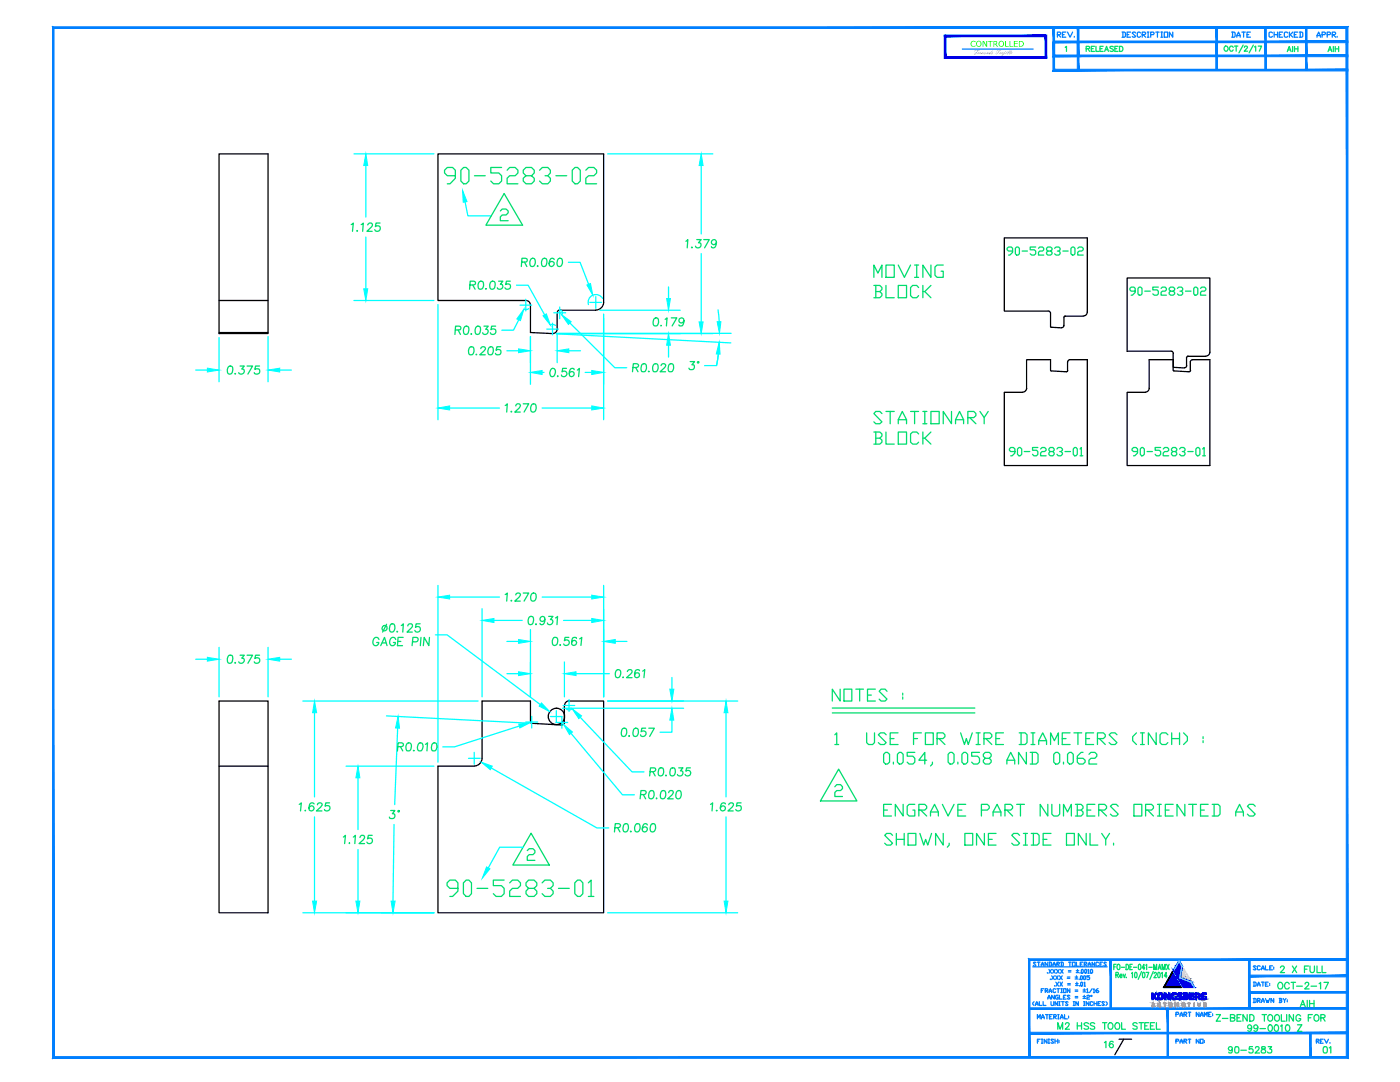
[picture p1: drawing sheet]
<svg xmlns="http://www.w3.org/2000/svg" width="279mm" height="216mm" viewBox="0 0 279 216" stroke-linecap="round" stroke-linejoin="round" font-family="sans-serif">
<!-- layer: TITLEBLOCK -->
<g fill="#007fff" stroke="#007fff" stroke-width=".2">
<path d="M10.5 5.3v205.9l.3-.4zM10.5 5.3l.3 .4v205.1zM10.5 5.3l.3 .4 258.2-.4zM10.8 5.7l258.2-.4-.3 .4zM269 5.3l-.3 .4 .3 205.5zM268.7 5.7l.3 205.5-.3-.4zM10.5 211.2h258.5l-.3-.4zM10.8 210.8h257.9l-258.2 .4z"/>
<path d="M205.6 191.7h63.2v-.4zM205.3 191.3h63.5l-63.2 .4zM205.3 191.3l.3 19.7v-19.3zM205.3 191.3l.3 19.7h-.3z"/>
<path d="M205.4 201.4h63.4v-.3zM205.4 201.1h63.4l-63.4 .3z"/>
<path d="M205.4 206v.3l63.4-.3zM205.4 206.3l63.4-.3v.3z"/>
<path d="M221.5 191.5l.3 9.8v-9.8zM221.5 191.5l.3 9.8h-.3z"/>
<path d="M232.9 201.3l.3 9.7v-9.7zM232.9 201.3l.3 9.7h-.3z"/>
<path d="M249.2 191.5l.3 9.8v-9.8zM249.2 191.5l.3 9.8h-.3z"/>
<path d="M249.3 194.9h19.5v-.3zM249.3 194.6h19.5l-19.5 .3z"/>
<path d="M249.3 198.2h19.5v-.4zM249.3 197.8h19.5l-19.5 .4z"/>
<path d="M261.4 206.1l.3 4.9v-4.9zM261.4 206.1l.3 4.9h-.3z"/>
<path d="M210.3 8.5h58.7v-.3zM210.3 8.2h58.7l-58.7 .3z"/>
<path d="M210.1 11.3h58.9v-.3zM210.1 11.3l.4-.3h58.5zM210.1 5.5v5.8l.4-.3zM210.1 5.5h.4v5.5z"/>
<path d="M215 5.5l.3 5.6v-5.6zM215 5.5l.3 5.6h-.3z"/>
<path d="M242.6 5.5l.4 5.6v-5.6zM242.6 5.5l.4 5.6h-.4z"/>
<path d="M260.5 5.5l.3 5.6v-5.6zM260.5 5.5l.3 5.6h-.3z"/>
<path d="M252.4 5.5l.3 5.6v-5.6zM252.4 5.5l.3 5.6h-.3z"/>
<path d="M210.1 14.2h58.9v-.4zM210.1 14.2l.4-.4h58.5zM210.1 8.4v5.8l.4-.4zM210.1 8.4h.4v5.4z"/>
<path d="M215 8.4l.3 5.6v-5.6zM215 8.4l.3 5.6h-.3z"/>
<path d="M242.6 8.4l.4 5.6v-5.6zM242.6 8.4l.4 5.6h-.4z"/>
<path d="M260.5 8.4l.3 5.6v-5.6zM260.5 8.4l.3 5.6h-.3z"/>
<path d="M252.4 8.4l.3 5.6v-5.6zM252.4 8.4l.3 5.6h-.3z"/>
</g>
<g fill="none" stroke="#007fff" stroke-width=".25">
<path d="M211 6.9h.5l.2-.3-.2-.2h-.5v1M211.2 6.9l.5 .5M212 6.9h.4M212.7 6.4h-.7v1h.7M213 6.4l.6 1 .5-1M214.4 7.3v.1M223.9 6.4h.5l.2 .2v.7l-.2 .1h-.5M224.1 6.4v1M224.9 6.9h.4M225.6 6.4h-.7v1h.7M226.6 6.6l-.1-.2h-.4l-.1 .2 .6 .7-.1 .1h-.4l-.1-.1M227.6 6.6l-.2-.2h-.3l-.1 .2v.7l.1 .1h.3l.2-.1"/>
<path d="M228 6.9h.5l.1-.3-.1-.2h-.5v1M228.1 6.9l.5 .5M229 7.4h.3M229 6.4h.3M229.1 6.4v1M229.6 6.9h.6l.1-.3-.1-.2h-.6v1M230.7 6.4h.6M231 6.4v1M231.7 7.4h.3M231.7 6.4h.3M231.8 6.4v1M232.4 6.4h.6v1h-.6z"/>
<path d="M234 6.4v1l-.6-1v1M245.8 6.4h.5l.2 .2v.7l-.2 .1h-.5M246 6.4v1M246.8 7.4v-.3l.4-.7 .3 .7v.3M246.8 7.1h.7M247.8 6.4h.7M248.2 6.4v1M248.9 6.9h.3M249.5 6.4h-.6v1h.6M253.9 6.6l-.1-.2h-.4l-.1 .2v.7l.1 .1h.4l.1-.1M254.3 6.9h.7M254.3 6.4v1"/>
<path d="M255 6.4v1M255.3 6.9h.3M256 6.4h-.7v1h.7M257 6.6l-.2-.2h-.3l-.2 .2v.7l.2 .1h.3l.2-.1M257.3 6.4v1M257.5 6.9l.5 .5M258 6.4l-.5 .5h-.2M258.3 6.9h.3M259 6.4h-.7v1h.7M259.3 6.4h.5l.2 .2v.7l-.2 .1h-.5M259.5 6.4v1M262.8 7.4v-.3l.4-.7 .3 .7v.3"/>
<path d="M262.8 7.1h.7M263.8 6.9h.6l.1-.3-.1-.2h-.6v1M264.9 6.9h.5l.1-.3-.1-.2h-.5v1M265.9 6.9h.5l.2-.3-.2-.2h-.5v1M266.1 6.9l.5 .5M266.9 7.3v.1M206.1 192.9h14.9M206.4 199.9l-.3 .2v.3l.3 .2M206.7 192.1l-.1-.1-.4 .1 .5 .5-.1 .2h-.2l-.2-.2M207 192h.5M207.3 192v.8M207.4 199.9v.7h.5"/>
<path d="M207.8 192.8l.3-.8 .2 .8M207.8 197.7h.3M207.8 192.5h.5M208.2 199.9v.7h.5M208.4 197.3h-.6v.7M208.6 197.7h.4l.1-.3-.5-.1v.7M208.7 197.7l.4 .3M209 194.1v.1M209.1 199.4l.3-.8 .2 .8M209.1 192v.8l-.5-.8v.8M209.1 199.1h.5M209.3 193.4l.5 .8"/>
<path d="M209.4 198l.2-.7 .3 .7M209.4 192l.5 .1v.5l-.2 .2h-.3M209.4 197.8h.5M209.5 192v.8M209.6 195.3v.2M209.7 199.9v.6l.2 .1 .4-.1v-.6M209.8 193.4l-.5 .8M209.9 194.7l.5 .8M210.1 193.4l.5 .8M210.1 192.8l.3-.8 .3 .5v.3M210.1 192.5h.6M210.4 198.6v.8l-.5-.8v.8"/>
<path d="M210.4 194.7l-.5 .8M210.5 196.7v.1M210.6 193.4l-.5 .8M210.7 197.4l-.1-.1-.4 .1v.5l.1 .1 .4-.1M210.7 194.7l.5 .8M210.7 196l.6 .8M210.8 193.4l.6 .8M210.9 192.4h.4l.1-.3-.5-.1v.8M210.9 197.3h.5M211.1 199.9v.7l-.5-.7v.7M211.1 192.4l.3 .4M211.2 198.6l-.5 .1v.5l.5 .2v-.4h-.1"/>
<path d="M211.2 197.3v.7M211.2 194.7l-.5 .8M211.3 196l-.6 .8M211.3 199.9h.3M211.4 193.4l-.6 .8M211.4 198.6v.8h.6M211.4 199.9v.7M211.4 194.7l.6 .8M211.5 196l.5 .8M211.7 193.4l.5 .8M211.7 192l.5 .1v.5l-.1 .2h-.4M211.7 197.3h.3"/>
<path d="M211.7 198h.3M211.8 192v.8M211.9 199.9h.5M211.9 197.3v.7M212 194.7l-.6 .8M212 196l-.5 .8M212.1 199.9v.7M212.2 193.4l-.5 .8M212.2 197.3h.6v.7h-.6zM212.2 199h.3M212.8 198.6h-.6v.8h.6M213 195h.5"/>
<path d="M213 195.2h.5M213.1 196.5h.5M213.1 196.3h.5M213.1 200l-.3-.1-.2 .1 .5 .5-.1 .1-.4-.1M213.2 193.7h.5M213.2 193.9h.5M213.3 192h.5M213.5 198.7l-.4-.1-.1 .1 .5 .5-.1 .2-.4-.2M213.5 197.3v.7l-.5-.7v.7M213.5 192v.8M214 192h.6v.8h-.6zM214.2 199.9h.2"/>
<path d="M214.3 199.9v.7M214.6 199.1h.5M214.6 198.9h.5M214.6 197.8h.5M214.6 197.5h.5M214.6 195h.5M214.6 195.3h.5M214.7 196.3h.5M214.7 196.7h.5M214.8 193.7h.5M214.8 194.1h.5M214.8 192v.8h.5"/>
<path d="M214.8 194.7v.5M214.9 196v.5M215 193.4v.5M215.2 199.9v.7l-.5-.7v.7M215.4 195.3v.2M215.4 196.7v.1M215.5 194.1v.1M215.6 192.4h.3M215.7 196.1l.1-.1 .3 .1v.6l-.2 .1-.2-.1zM215.8 194.7l.2 .1-.1 .7-.3-.2zM215.9 193.4l.3 .2-.1 .6-.3-.1zM216.1 192h-.5v.8h.5"/>
<path d="M216.1 198.9h.5M216.1 199.2h.5M216.1 197.5h.5M216.1 197.9h.5M216.3 199.9h.2M216.4 196.1l.1-.1v.8M216.4 196.8h.2M216.4 194.7l.2 .1-.1 .7-.2-.2zM216.4 192.4h.4l.1-.3-.5-.1v.8M216.4 197.3v.5M216.4 198.6v.5M216.4 199.9v.7"/>
<path d="M216.5 193.6l.1-.2 .3 .2-.2 .6-.2-.1zM216.5 192.4l.4 .4M216.9 198.7l.1-.1 .5 .1-.2 .3-.4 .1v.3h.6M216.9 197.4l.1-.1v.7M216.9 198h.3M217.1 193.6l.1-.2v.8M217.1 194.2h.3M217.2 192.8l.2-.8 .3 .5v.3M217.2 192.5h.5M217.3 199.9v.7l-.5-.7v.7M217.5 194.7h-.6v.3l.6 .1-.2 .4-.4-.2M217.6 193.6l.1-.2 .3 .2v.5l-.1 .1-.3-.1z"/>
<path d="M217.8 198.6l.2 .1-.2 .2-.1-.2zM218 197.3l-.5 .7M218.1 200l-.1-.1-.4 .1v.5l.1 .1 .4-.1M218.2 197.4l.1-.1v.7M218.2 198h.3M218.3 199.9v.7M218.5 192v.8l-.5-.8v.8M218.9 199.9v.7M219.1 197.3l-.4 .2v.4l.4 .1 .2-.1-.2-.2h-.4M219.2 192.1l-.1-.1-.4 .1 .1 .7h.3l.1-.2M219.5 192.4h.3M219.7 199.9h-.6v.7h.6"/>
<path d="M220 192h-.5v.8h.5M220.4 200l-.4-.1-.1 .1 .5 .5-.1 .1-.4-.1M220.7 199.9l.3 .2v.3l-.3 .2M220.8 192.1l-.1-.1-.4 .1 .5 .5-.1 .2h-.3l-.1-.2M250.1 199.2l.6 .2v.5l-.6 .1M250.1 196l.6 .1v.6l-.6 .1M250.3 196v.8M250.3 199.2v.8M250.7 192.8l-.2-.1-.4 .1 .6 .6-.2 .1-.4-.1M250.9 199.6h.5l.1-.2-.6-.2v.8M250.9 196.8l.3-.8 .3 .8M250.9 196.5h.6"/>
<path d="M251.1 199.6l.4 .4M251.5 192.8l-.1-.1-.5 .1v.6l.2 .1 .4-.1M251.7 193.5l.3-.8 .3 .8M251.7 199.7h.6M251.7 196h.6M251.7 193.3h.6M252 196v.8M252.5 199.2l.3 .8 .2-.4 .1 .4 .3-.8M252.5 192.7v.8h.6M252.5 196.4h.3M253.1 196h-.6v.8h.6M253.4 196.2v.2"/>
<path d="M253.4 196.5v.2M253.4 193.1h.2M253.9 192.7h-.5v.8h.5M254.2 199.2v.8l-.6-.8v.8M254.2 193v.1M254.2 193.3v.1M255.3 199.2h.4l.1 .2-.1 .2M255.4 199.6h.3l.1 .3-.5 .1M255.4 199.2v.8M256.1 199.2l.3 .4v.4M256.7 199.2l-.3 .4M256.9 199.5v.1"/>
<path d="M256.9 199.7v.2M206.7 200.6l.2-.7 .3 .7M206.7 200.4h.5M207 203.3v-.8l.3 .5 .3-.5v.8M207 207.7h.3M207.6 207.4h-.6v.8M207.8 203.3l.3-.8 .3 .8M207.8 203h.6M207.8 207.4h.3M207.8 208.2h.3M208 207.4v.8M208.6 202.5h.6"/>
<path d="M208.9 207.4v.8l-.5-.8v.8M208.9 202.5v.8M209.2 207.4h.3M209.2 208.2h.3M209.3 207.4v.8M209.5 202.9h.2M210 202.5h-.5v.8h.5M210.3 202.9l.5-.2-.1-.2h-.4v.8M210.3 207.5l-.2-.1-.4 .1 .6 .5-.2 .2-.4-.2M210.4 202.9l.4 .4M210.6 207.7h.5M210.6 207.4v.8"/>
<path d="M211.1 202.5h.3M211.1 203.3h.3M211.1 207.4v.8M211.2 202.5v.8M211.3 200.6h.3M211.4 207.6v.1M211.4 207.9v.1M211.7 203.3l.2-.8 .3 .8M211.7 203h.5M212.5 202.5v.8h.5M213.3 202.7v.2M213.3 203v.1"/>
<path d="M214.2 200.6h.2M216.3 200.6h.2M218.3 200.3h.6M219.1 200.3h.3M234.7 207.7h.4l.1-.2-.5-.1v.8M234.7 202.4h.4l.1-.2-.1-.2h-.4v.8M235.5 208.2v-.3l.3-.5 .2 .8M235.5 202.8l.3-.8 .2 .8M235.5 207.9h.5M235.5 202.5h.5M236.3 207.7h.4l.1-.2-.5-.1v.8M236.3 202.4h.4l.1-.2-.1-.2h-.4v.8"/>
<path d="M236.5 207.7l.3 .5M236.5 202.4l.3 .4M237.1 207.4h.5M237.1 202h.5M237.4 202v.8M237.4 207.4v.8M239.3 207.4v.8l-.6-.8v.8M239.3 202v.8l-.6-.8v.8M239.6 207.4h.5v.8h-.5zM239.6 202.8l.2-.8 .3 .8M239.6 202.5h.5M240.4 202.8v-.8l.3 .5 .2-.5v.8"/>
<path d="M240.4 207.6v.1M240.4 207.9v.1M241.2 202.4h.3M241.7 202h-.5v.8h.5M242 202.3v.1M242 202.5v.2M251.7 200v-.3l.3-.5 .3 .8M262.7 207.7h.4l.2-.2-.6-.1v.8M262.8 207.7l.5 .5M263.5 207.7h.3M264.1 207.4h-.6v.8h.6M264.3 207.4l.4 .8 .4-.8"/>
<path d="M265.4 208v.2"/>
</g>
<!-- layer: 6-TEXT -->
<g fill="none" stroke="#00dd6e" stroke-width=".25">
<path d="M212.6 9.5l.2-.3v1.1M216.8 9.7h.6v-.4l-.6-.1v1.1M217.1 9.7l.4 .6M217.8 9.7h.4M218.4 9.2h-.6v1.1h.6M218.7 9.2v1.1h.6M219.5 9.7h.4M220.2 9.2h-.7v1.1h.7M220.5 10.3l.3-1.1 .4 1.1M220.6 9.9h.5M222.2 9.4l-.3-.2-.4 .2 .1 .2 .6 .4-.1 .2-.6-.1M222.5 9.7h.4"/>
<path d="M223.1 9.2h-.6v1.1h.6M223.4 9.2h.4a.54 .54 0 0 1 .3 .6 .54 .54 0 0 1-.3 .5h-.4zM244.5 9.2a.48 .48 0 0 1 .6 .5 .48 .48 0 0 1-.6 .5l-.2-.4zM246.1 9.5a.39 .39 0 0 0-.4-.3 .39 .39 0 0 0-.4 .4v.2a.39 .39 0 0 0 .4 .4 .39 .39 0 0 0 .4-.2M246.4 9.2h.6M246.7 9.2v1M248.1 9l-.8 1.6M248.4 9.5a.3 .3 0 0 1 .3-.3 .3 .3 0 0 1 .2 .3l-.6 .7h.7M250.1 9l-.8 1.6M250.3 9.4l.3-.2v1M251.1 9.2h.7l-.5 1M256.9 10.3l.4-1 .4 1"/>
<path d="M257 10h.5M258 9.3v1M258.3 9.8h.7M258.3 9.3v1M259 9.3v1M265 10.3l.4-1 .4 1M265.2 10h.5M266.1 9.3v1M266.5 9.8h.7M266.5 9.3v1M267.2 9.3v1M222.3 192.9h.3"/>
<path d="M222.7 194.5h.5v-.4l-.5-.1v1.1M222.7 192.4h-.4v1.1M223 194.5l.2 .6M223.1 192.5a.47 .47 0 0 1 .5 .2 .47 .47 0 0 1-.1 .5 .31 .31 0 0 1-.4 .3 .31 .31 0 0 1-.2-.4zM223.5 194.7h.4l-.1-.2a.31 .31 0 0 0-.3 .2 .31 .31 0 0 0 .3 .3l.1-.1M223.8 193h.6M224.1 194.4l.3 .7 .2-.7M224.7 192.4a.53 .53 0 0 1 .6 .5 .53 .53 0 0 1-.6 .6zM224.8 195h.1M225.5 192.9h.3M225.8 194.2l.2-.2v1.1M226 192.4h-.5v1.1h.5"/>
<path d="M226.2 193h.7M226.5 194.1l.1-.1a.62 .62 0 0 1 0 1.1l-.2-.5zM227.3 192.5l.1-.1a.62 .62 0 0 1 0 1.1l-.2-.2zM227.8 193.9l-.7 1.5M228.1 194.1l.1-.1a.62 .62 0 0 1 0 1.1l-.2-.5zM228.5 193.1h-.6l.4-.7v1.1M228.7 192.6l.1-.2v1.1M228.7 194h.6l-.4 1.1M229.3 193h.6M230.2 193.9l-.7 1.5M230.2 193.5v-1.1l.3 1.1 .3-1.1v1.1M230.3 194.3a.25 .25 0 0 1 .4-.3 .25 .25 0 0 1 0 .5l-.4 .6h.5"/>
<path d="M231.1 193.5l.3-1.1 .3 1.1M231.1 194.1l.2-.1a.62 .62 0 0 1 0 1.1l-.3-.5zM231.2 193.1h.4M231.8 194.2l.2-.2v1.1M231.9 193.5v-1.1l.3 1.1 .3-1.1v1.1M232.8 192.4l.5 1.1M232.9 194.7h-.5l.3-.7v1.1M233.3 192.4l-.5 1.1M255.1 196.2a.6 .6 0 0 1 .9 .1 .6 .6 0 0 1-.1 .9 .6 .6 0 0 1-.9-.1 .6 .6 0 0 1 .1-.9zM255.6 193.1l.2-.3 .4 .1 .1 .2-.8 1h.9M257.3 196.4a.48 .48 0 0 0-.6-.4 .48 .48 0 0 0-.3 .5 .53 .53 0 0 0 .2 .8 .53 .53 0 0 0 .7-.3M257.7 196h.9"/>
<path d="M257.9 192.8l.9 1.3M258.1 196v1.3M258.8 196.8h1.1M258.8 192.8l-.9 1.3M260.3 193.4h.5M260.5 196.4l.2-.4h.3l.2 .3-.2 .4-.6 .6h.9M260.9 199.6v1.3M261.1 192.8h-.8v1.3M261.4 199.6v1.3M261.4 192.8v.9l.4 .4 .3-.1 .2-.3v-.9M261.6 196.8h1.1M262.2 199.6v1.3"/>
<path d="M262.8 192.8v1.3h.8M263.3 196.3l.3-.3v1.3M263.8 192.8v1.3h.8M264.2 196h.9l-.6 1.3M211.1 205.4v-1.3l.5 1.3 .5-1.3v1.3M212.6 204.4l.3-.3 .4 .1 .1 .2-.2 .4-.6 .6h.8M215 204.1v1.3M215 204.7h.8M215.8 204.1v1.3M217.2 204.3a.49 .49 0 0 0-.4-.3 .49 .49 0 0 0-.4 .4l.8 .6-.1 .3-.4 .1-.3-.2M218.5 204.3a.49 .49 0 0 0-.5-.3 .49 .49 0 0 0-.4 .4l.9 .6v.2l-.3 .2-.6-.2M220 204.1h.9"/>
<path d="M220.4 208l.3-.2v1.3M220.5 204.1v1.3M221.3 204.3l.1-.2a.62 .62 0 0 1 .7 .3 .62 .62 0 0 1-.1 .8 .59 .59 0 0 1-.8-.1 .59 .59 0 0 1 .1-.8zM222.2 208l-.1-.2a.64 .64 0 0 0-.8 .5 .64 .64 0 0 0 .5 .8 .4 .4 0 0 0 .4-.4 .4 .4 0 0 0-.4-.5 .4 .4 0 0 0-.4 .4M222.6 204.3l.1-.2a.59 .59 0 0 1 .7 .2 .59 .59 0 0 1 0 .8 .53 .53 0 0 1-.7 .2 .53 .53 0 0 1-.2-.7zM223.8 204.1v1.3h.8M226.9 204.3a.46 .46 0 0 0-.4-.3 .46 .46 0 0 0-.4 .4l.8 .6v.3l-.5 .1-.3-.2M227.3 204.1h.9M227.7 204.1v1.3M228.5 204.7h.4M229.3 204.1h-.8v1.3h.8M229.6 204.7h.5"/>
<path d="M230.4 204.1h-.8v1.3h.8M230.8 204.1v1.3h.7M242.7 202.5h.9l-.9 1.3h.9M244 203.2h1.1M245.6 203.1l.7-.1 .2-.3-.4-.2h-.5v1.3l.8-.2 .1-.3-.4-.2M245.9 209.3a.41 .41 0 0 1-.5 .3 .41 .41 0 0 1-.2-.7 .41 .41 0 0 1 .7 .1v.9l-.3 .2-.4-.2M246.6 208.9l.3-.1a.72 .72 0 0 1 0 1.3l-.4-.2-.1-.5zM246.9 203.1h.4M247.6 209.6h1.1M247.7 202.5h-.8v1.3h.8M248.9 202.5v1.3l-.8-1.3v1.3M249.4 202.5h.4a.71 .71 0 0 1 .5 .6 .71 .71 0 0 1-.5 .7h-.4z"/>
<path d="M249.8 204.9a.4 .4 0 0 1-.5 .4 .4 .4 0 0 1-.2-.6 .4 .4 0 0 1 .6 0 .69 .69 0 0 1-.4 1.1l-.3-.2M250 208.8h-.6l-.1 .6a.46 .46 0 0 1 .7 0 .46 .46 0 0 1-.1 .6 .46 .46 0 0 1-.7-.1M250.6 209.1l.1-.2 .3-.1 .2 .2 .1 .2-.8 .9h.9M251 204.9a.4 .4 0 0 1-.5 .4 .4 .4 0 0 1-.2-.6 .4 .4 0 0 1 .6 0 .69 .69 0 0 1-.4 1.1l-.2-.2M251.4 205.2h1.1M251.8 208.9v.4l.6 .1a.38 .38 0 0 1 .1 .7l-.7-.1a.5 .5 0 0 1 0-.5 .5 .5 0 0 1 .5-.2l.2-.2v-.2zM251.9 202.5h.9M252.3 202.5v1.3M253.1 202.7a.53 .53 0 0 1 .7-.2 .53 .53 0 0 1 .2 .8 .53 .53 0 0 1-.7 .5 .53 .53 0 0 1-.3-.8zM253.1 208.8h.7l-.4 .5a.44 .44 0 0 1 .3 .7 .44 .44 0 0 1-.7-.1M253.3 204.6a.37 .37 0 0 1 .6 .1v.3a.6 .6 0 0 1-.5 .8 .79 .79 0 0 1-.1-1.2zM254.4 202.7a.53 .53 0 0 1 .7-.2 .53 .53 0 0 1 .2 .8 .53 .53 0 0 1-.6 .4 .53 .53 0 0 1-.3-.7z"/>
<path d="M254.5 204.6l.2-.1a.68 .68 0 0 1 .5 .6 .68 .68 0 0 1-.5 .7 .79 .79 0 0 1-.2-1.2zM255.6 204.7l.2-.2v1.3M255.7 202.5v1.3h.8M256.7 204.6a.4 .4 0 0 1 .6 .1l.1 .3a.6 .6 0 0 1-.5 .8 .83 .83 0 0 1-.2-1.2zM256.8 202.5v1.3M258.1 202.5v1.3l-.8-1.3v1.3M258.9 204.5h.9l-.9 1.3h.9M259.5 200.9l.5-1.3 .5 1.3M259.6 202.7a.53 .53 0 0 0-.8-.2 .53 .53 0 0 0-.2 .8 .47 .47 0 0 0 .5 .5 .47 .47 0 0 0 .5-.5h-.4M259.7 200.5h.6M261.1 203.1h.5M261.4 200.3h.8"/>
<path d="M261.9 202.5h-.8v1.3M262.5 202.5a.64 .64 0 0 1 .8 .5 .64 .64 0 0 1-.5 .8 .66 .66 0 0 1-.6-.5 .66 .66 0 0 1 .3-.8zM263.6 203.1l.8-.1v-.4l-.8-.1v1.3M264 203.1l.4 .7M264.2 208.9l.3-.1a.72 .72 0 0 1 0 1.3l-.4-.2v-.5zM265.3 209.1l.3-.3v1.3"/>
</g>
<!-- layer: 4-DIM -->
<g fill="#0000b8" stroke="#0000b8" stroke-width=".2">
<path d="M239.2 198.8h.3z"/>
<path d="M231.2 198.2h.7z"/>
<path d="M231.1 199.3h.9l-.1 .1z"/>
<path d="M236.8 198.6h.3z"/>
<path d="M236.8 198.7h.3z"/>
<path d="M236.8 199h.3z"/>
<path d="M235.4 198.1h.2z"/>
<path d="M235.5 198.3l.4 .1z"/>
<path d="M235.2 199.4h.5z"/>
<path d="M234.3 198.1h.2z"/>
<path d="M234 199.4h.6z"/>
<path d="M240.3 198.1h.2z"/>
<path d="M240 199.4h.7z"/>
<path d="M238.5 198.2l.9 .1zM238.5 198.2l.9 .1z"/>
<path d="M238.5 198.3l1 .1-.1-.1zM238.5 198.3l1 .1h-1z"/>
<path d="M239.1 198.4h.4zM239.1 198.4h.4z"/>
<path d="M239.2 198.4l.4 .1zM239.2 198.4l.4 .1zM239.3 198.5h.3zM239.3 198.5h.3z"/>
<path d="M239.3 198.5l.3 .1v-.1zM239.3 198.5l.3 .1h-.3z"/>
<path d="M239.3 198.6l.3 .1zM239.3 198.6l.3 .1z"/>
<path d="M239.3 198.7h.3zM239.3 198.7h.2z"/>
<path d="M239.3 198.7l.2 .1zM239.3 198.7l.2 .1z"/>
<path d="M239.3 198.8h.2zM239.2 198.8h.3zM239.1 198.8h.4z"/>
<path d="M238.5 198.4l.3 .4v-.4zM238.5 198.4l.3 .4h-.3z"/>
<path d="M238.5 198.8l1 .1zM238.5 198.8l1 .1z"/>
<path d="M238.5 198.9h1zM238.5 198.9h1z"/>
<path d="M238.5 198.9h1zM238.5 198.9h.9z"/>
<path d="M238.5 198.9h.9zM238.5 198.9l.9 .1z"/>
<path d="M238.5 199h.8zM238.5 199h.9z"/>
<path d="M238.5 199h.8zM238.5 199h.8z"/>
<path d="M239 199l.7 .4-.4-.4zM239 199l.7 .4h-.4z"/>
<path d="M238.5 199l.3 .4v-.4zM238.5 199l.3 .4h-.3z"/>
<path d="M231.2 198.2l.8 .1-.1-.1zM231.2 198.2l.8 .1h-.9z"/>
<path d="M231.1 198.3h1zM231.1 198.3h1z"/>
<path d="M231.5 198.3l.6 .1zM231.5 198.3l.6 .1z"/>
<path d="M231.1 198.3h.4zM231.1 198.3l.3 .1z"/>
<path d="M231.8 198.4h.3zM231.8 198.4h.3z"/>
<path d="M231.1 198.4h.3zM231.1 198.4h.2z"/>
<path d="M231.1 198.4l.2 .2v-.2zM231.1 198.4l.2 .2h-.3z"/>
<path d="M231.8 198.4l.3 .2v-.2zM231.8 198.4l.3 .2h-.3z"/>
<path d="M231 198.6h.3zM231 198.6h.3z"/>
<path d="M231.8 198.6h.3zM231.8 198.6h.3z"/>
<path d="M231.8 198.6l.3 .5v-.5zM231.8 198.6l.3 .5h-.3z"/>
<path d="M231 198.6l.3 .5v-.5zM231 198.6l.3 .5h-.3z"/>
<path d="M231.8 199.1h.3zM231.8 199.1h.3z"/>
<path d="M231 199.1h.3zM231 199.1h.3z"/>
<path d="M231.8 199.1l.3 .1v-.1zM231.8 199.1l.3 .1h-.3z"/>
<path d="M231 199.1l.3 .1v-.1zM231 199.1l.3 .1h-.2z"/>
<path d="M231.8 199.2h.3zM231.8 199.2h.3z"/>
<path d="M231.1 199.2h.3zM231.1 199.2h.3z"/>
<path d="M231.8 199.2l.3 .1zM231.5 199.3h.6z"/>
<path d="M231.1 199.2l.4 .1zM231.1 199.2l.4 .1z"/>
<path d="M231.1 199.3h1zM231.1 199.3h.9z"/>
<path d="M231.1 199.3l.1 .1h.7zM231.2 199.4h.7z"/>
<path d="M229.9 198.2l.3 1.2v-1.2zM229.9 198.2l.3 1.2h-.3z"/>
<path d="M230.6 198.2l-.2 .6 .5-.6zM230.6 198.2l-.2 .6h-.2z"/>
<path d="M230.2 198.8l.7 .6-.5-.6zM230.2 198.8l.7 .6h-.3z"/>
<path d="M233.3 198.2l.2 .3v-.3zM233.3 198.2l.2 .3h-.2z"/>
<path d="M232.4 198.2l.5 .3-.2-.3zM232.4 198.2l.5 .3h-.5z"/>
<path d="M233.3 198.5l.2 .7v-.7zM233.3 198.5l.2 .7h-.2z"/>
<path d="M232.6 198.5l.7 .7-.4-.7zM232.6 198.5l.7 .7h-.3z"/>
<path d="M232.4 198.5l.2 .7v-.7zM232.4 198.5l.2 .7h-.2z"/>
<path d="M233 199.2l.5 .2v-.2zM233 199.2l.5 .2h-.3z"/>
<path d="M232.4 199.2l.2 .2v-.2zM232.4 199.2l.2 .2h-.2z"/>
<path d="M236.2 198.2h.8zM236.2 198.2h.8z"/>
<path d="M236.2 198.2l.9 .2-.1-.2zM236.2 198.2l.9 .2h-.9z"/>
<path d="M237.4 198.2l.8 .2v-.2zM237.4 198.2l.8 .2h-.8z"/>
<path d="M236.7 198.4h.4zM236.7 198.4h.4z"/>
<path d="M236.8 198.4h.3zM236.8 198.4h.3z"/>
<path d="M236.8 198.4l.3 .1zM236.8 198.4l.3 .1z"/>
<path d="M236.8 198.5l.3 .1zM236.8 198.5l.3 .1z"/>
<path d="M236.8 198.6h.3zM236.8 198.6h.3zM236.8 198.6h.3z"/>
<path d="M236.8 198.6h.3zM236.8 198.6h.3zM236.8 198.6h.3zM236.8 198.6h.3zM236.8 198.6h.3zM236.8 198.6h.3z"/>
<path d="M236.8 198.6l.3 .1zM236.8 198.6l.3 .1zM236.8 198.7h.3z"/>
<path d="M237.4 198.4l.2 .3v-.3zM237.4 198.4l.2 .3h-.2z"/>
<path d="M236.8 198.7h.3zM236.8 198.7h.3zM236.8 198.7h.3zM236.7 198.7h.4z"/>
<path d="M236.2 198.4l.3 .3v-.3zM236.2 198.4l.3 .3h-.3z"/>
<path d="M236.7 198.7h.4zM236.7 198.7h.4z"/>
<path d="M236.2 198.7h.5zM236.2 198.7h.5z"/>
<path d="M236.2 198.7h.8zM236.2 198.7h.9z"/>
<path d="M236.2 198.7h.8zM236.2 198.7l.8 .1z"/>
<path d="M236.2 198.8h.9zM236.2 198.8h.9z"/>
<path d="M236.2 198.8l.9 .1zM236.2 198.8l.9 .1z"/>
<path d="M236.8 198.9h.3zM236.8 198.9h.3z"/>
<path d="M236.2 198.9h.5zM236.2 198.9h.6z"/>
<path d="M236.8 198.9h.3zM236.8 198.9h.3z"/>
<path d="M237.4 198.7l.8 .2v-.2zM237.4 198.7l.8 .2h-.8z"/>
<path d="M236.8 198.9h.3zM236.8 198.9h.3zM236.8 198.9h.3zM236.8 198.9h.3z"/>
<path d="M236.8 198.9h.3zM236.8 198.9h.3zM236.8 198.9h.3zM236.8 198.9h.3z"/>
<path d="M236.8 198.9l.3 .1zM236.8 198.9l.3 .1zM236.8 199h.3z"/>
<path d="M236.9 199h.2zM236.9 199h.2zM236.9 199h.2zM236.9 199h.2zM236.9 199h.2zM236.9 199h.2z"/>
<path d="M236.9 199l.2 .1zM236.9 199l.2 .1z"/>
<path d="M236.9 199.1l.2 .1zM236.9 199.1l.2 .1z"/>
<path d="M236.8 199.2h.3zM236.8 199.2h.3z"/>
<path d="M237.4 198.9l.2 .3v-.3zM237.4 198.9l.2 .3h-.2z"/>
<path d="M236.8 199.2h.3zM236.7 199.2h.4z"/>
<path d="M236.2 198.9l.3 .3v-.3zM236.2 198.9l.3 .3h-.3z"/>
<path d="M236.2 199.2l.8 .2 .1-.2zM236.2 199.2l.8 .2h-.8z"/>
<path d="M237.4 199.2l.8 .2v-.2zM237.4 199.2l.8 .2h-.8z"/>
<path d="M236.2 199.4h.8zM236.2 199.4h.6z"/>
<path d="M235.4 198.1l.3 .1zM235.2 198.2h.5z"/>
<path d="M235.2 198.2h.7zM235.1 198.2h.8z"/>
<path d="M235.1 198.2l.8 .1v-.1zM235.1 198.2l.8 .1h-.8z"/>
<path d="M235.1 198.3h.8zM235.1 198.3h.8z"/>
<path d="M235.6 198.4h.3zM235.5 198.3l.4 .1z"/>
<path d="M235.1 198.3h.4zM235.1 198.3l.2 .1z"/>
<path d="M235.1 198.4l.2 .2v-.2zM235.1 198.4l.2 .2h-.3z"/>
<path d="M235 198.6l.4 .1zM235 198.6l.4 .1z"/>
<path d="M235 198.7h.6zM235 198.7h.6z"/>
<path d="M235 198.7h.6zM235 198.7h.6z"/>
<path d="M235 198.7l.8 .1zM235 198.7l.8 .1z"/>
<path d="M235.1 198.8h.8zM235.1 198.8h.8z"/>
<path d="M235.1 198.8l.8 .1zM235.1 198.8l.8 .1z"/>
<path d="M235.2 198.9h.7zM235.2 198.9h.7z"/>
<path d="M235.4 198.9h.5zM235.4 198.9h.5z"/>
<path d="M235.6 198.9l.3 .1zM235.6 198.9l.3 .1z"/>
<path d="M235.7 199l.2 .2v-.2zM235.7 199l.2 .2h-.2z"/>
<path d="M235.7 199.2h.2zM235.7 199.2h.2z"/>
<path d="M235.7 199.2l.2 .1zM235.7 199.2l.2 .1h-.3zM235.6 199.3h.3zM235.6 199.3h.3z"/>
<path d="M235.1 199.2l.2 .1zM235.1 199.2l.2 .1z"/>
<path d="M235.6 199.3h.3zM235.4 199.3h.5z"/>
<path d="M235 199.3h.4zM235 199.3h.4z"/>
<path d="M235 199.3h.9zM235 199.3l.9 .1z"/>
<path d="M235 199.4h.9zM235 199.4h.8z"/>
<path d="M235 199.4h.8zM235 199.4h.7z"/>
<path d="M235.2 199.4h.5zM235.2 199.4h.5z"/>
<path d="M234.3 198.1l.4 .1zM234 198.2h.7z"/>
<path d="M234 198.2h.8zM234 198.2h.8z"/>
<path d="M234 198.2h.8zM234 198.2l.7 .1h-.8z"/>
<path d="M233.9 198.3l.8 .1v-.1zM233.9 198.3l.8 .1h-.8z"/>
<path d="M234.3 198.4h.4zM234.3 198.4h.4z"/>
<path d="M233.9 198.4h.4zM233.9 198.4h.4z"/>
<path d="M234.5 198.4h.2zM234.6 198.4h.1zM234.5 198.4h.2z"/>
<path d="M233.9 198.4h.3zM233.9 198.4h.4z"/>
<path d="M233.9 198.4h.3zM233.9 198.4h.2z"/>
<path d="M233.9 198.4h.2zM233.9 198.4l.2 .1z"/>
<path d="M233.8 198.5l.3 .1zM233.8 198.5l.3 .1z"/>
<path d="M233.8 198.6l.3 .5v-.5zM233.8 198.6l.3 .5h-.3zM233.8 199.1h.3zM233.8 199.1h.3z"/>
<path d="M233.8 199.1l.3 .1v-.1zM233.8 199.1l.3 .1h-.2z"/>
<path d="M233.9 199.2h.3zM233.9 199.2h.3z"/>
<path d="M234.6 198.9l.2 .3v-.3zM234.6 198.9l.2 .3h-.2z"/>
<path d="M233.9 199.2h.3zM233.9 199.2h.3z"/>
<path d="M234.6 199.2h.2zM234.3 199.2h.5z"/>
<path d="M233.9 199.2h.4zM233.9 199.2h.4z"/>
<path d="M233.9 199.2l.9 .2v-.2zM233.9 199.2l.9 .2h-.9z"/>
<path d="M233.9 199.4h.9zM233.9 199.4h.9z"/>
<path d="M234 199.4h.8zM234 199.4h.6z"/>
<path d="M234 199.4h.5zM234.3 199.4h.2z"/>
<path d="M240.3 198.1l.4 .1zM240 198.2h.7z"/>
<path d="M240 198.2h.7zM240 198.2h.7z"/>
<path d="M240 198.2l.7 .1zM239.9 198.3h.8z"/>
<path d="M239.9 198.3l.8 .1v-.1zM239.9 198.3l.8 .1h-.9z"/>
<path d="M240.3 198.4h.4zM240.3 198.4h.4z"/>
<path d="M239.8 198.4h.5zM239.8 198.4h.5z"/>
<path d="M240.5 198.4h.2zM240.6 198.4h.1zM240.5 198.4h.2z"/>
<path d="M239.8 198.4h.3zM239.8 198.4h.5z"/>
<path d="M239.8 198.4h.3zM239.8 198.4h.3z"/>
<path d="M239.8 198.4l.3 .1zM239.8 198.4l.3 .1z"/>
<path d="M239.8 198.5l.3 .1zM239.8 198.5l.3 .1z"/>
<path d="M239.8 198.6l.3 .5v-.5zM239.8 198.6l.3 .5h-.3zM239.8 199.1h.3zM239.8 199.1h.3z"/>
<path d="M239.8 199.1l.3 .1v-.1zM239.8 199.1l.3 .1h-.3z"/>
<path d="M239.8 199.2h.3zM239.8 199.2h.3z"/>
<path d="M240.5 198.9l.3 .3v-.3zM240.5 198.9l.3 .3h-.3z"/>
<path d="M239.8 199.2h.4zM239.8 199.2h.4z"/>
<path d="M240.5 199.2h.3zM240.3 199.2h.5z"/>
<path d="M239.8 199.2h.5zM239.8 199.2h.5z"/>
<path d="M239.8 199.2l1 .2v-.2zM239.8 199.2l1 .2h-.9z"/>
<path d="M239.9 199.4h.9zM239.9 199.4h.9z"/>
<path d="M240 199.4h.8zM240 199.4h.7z"/>
<path d="M240 199.4h.5zM240.3 199.4h.2z"/>
</g>
<!-- layer: TITLEBLOCK -->
<g fill="none" stroke="#0000b8" stroke-width=".25">
<path d="M229.9 198.2h.3v1.2h-.3zM230.6 198.2h.3l-.5 .6 .5 .6h-.3l-.4-.6zM231.1 198.3a.62 .62 0 0 1 1 .3l-.1 .7a.72 .72 0 0 1-.9 0zM231.3 198.4h.5v.8h-.5zM232.4 198.2h.3l.6 1v-1h.2v1.2h-.3l-.6-.9v.9h-.2zM233.9 198.3l.9-.1-.1 .2h-.6v.7l.1 .1h.4v-.3h.2v.5h-.8a1.19 1.19 0 0 1-.1-1.1zM235 199.4h.4M235 199.4l.1-.2h.6l-.1-.3-.6-.2 .1-.4 .3-.2 .5 .1v.2h-.6v.2l.6 .3v.5l-.5 .1M236.2 198.2h.8l.1 .4-.1 .2 .1 .2-.1 .4h-.8zM236.7 198.9h-.2v.3h.3v-.3M236.8 198.6l-.1 .1M236.8 198.6v-.2h-.3v.3h.2"/>
<path d="M237.4 198.2h.8v.2h-.6v.3h.6v.2h-.6v.3h.6v.2h-.8zM238.8 198.4h.4l.1 .4h-.5zM239.3 199l.4 .4h-.4l-.3-.4h-.2v.4h-.3v-1.2l.9 .1 .2 .4-.3 .3M239.9 198.3l.8-.1v.2h-.6v.8h.4v-.3h.3v.5l-.5 .1-.4-.1z"/>
</g>
<!-- layer: 4-DIM -->
<g fill="#989898" stroke="#989898" stroke-width=".2">
<path d="M233.4 200.2h.4z"/>
<path d="M233.4 200.2h.2z"/>
<path d="M233.4 200.8h.4z"/>
<path d="M231.3 200.8h.2z"/>
<path d="M231.1 200.8h.4z"/>
<path d="M236 200.2h.3z"/>
<path d="M236 200.2h.2z"/>
<path d="M236 200.3h.1z"/>
<path d="M236.2 200.8h.2z"/>
<path d="M236 200.8h.4z"/>
<path d="M233.4 200.2h.4zM233.4 200.2h.4z"/>
<path d="M233.6 200.2l.2 .1zM233.6 200.2l.2 .1z"/>
<path d="M233.7 200.3h.1zM233.7 200.3h.1z"/>
<path d="M233.3 200.3l.1 .3zM233.3 200.3l.1 .3z"/>
<path d="M233.8 200.3v.3zM233.8 200.3v.3z"/>
<path d="M233.8 200.6v.2zM233.8 200.6v.2h-.1z"/>
<path d="M233.3 200.6l.2 .2zM233.3 200.6l.2 .2z"/>
<path d="M233.7 200.8h.1zM233.6 200.8h.2z"/>
<path d="M233.4 200.8h.2zM233.4 200.8h.2z"/>
<path d="M233.4 200.8h.4zM233.4 200.8h.4z"/>
<path d="M231.5 200.2l.1 .4v-.4zM231.5 200.2l.1 .4h-.1z"/>
<path d="M231.1 200.2l.1 .4zM231.1 200.2l.1 .4z"/>
<path d="M231.5 200.6h.1zM231.5 200.6h.1z"/>
<path d="M231.5 200.6v.2l.1-.2zM231.5 200.6v.2z"/>
<path d="M231.1 200.6l.1 .2zM231.1 200.6l.1 .2z"/>
<path d="M231.1 200.8h.2zM231.1 200.8h.2z"/>
<path d="M231.1 200.8h.4zM231.2 200.8h.3z"/>
<path d="M230.1 200.2h.1zM230.1 200.2h.1z"/>
<path d="M230.2 200.2l.2 .4zM230.2 200.2l.2 .4z"/>
<path d="M230.1 200.2l-.1 .4zM230.1 200.2l-.2 .4z"/>
<path d="M229.9 200.6l.5 .1zM229.9 200.6l.5 .1z"/>
<path d="M230.3 200.7l.1 .1zM230.3 200.7l.1 .1z"/>
<path d="M229.9 200.7v.1zM229.9 200.7v.1z"/>
<path d="M232.2 200.2l.5 .1zM232.2 200.2l.5 .1z"/>
<path d="M232.4 200.3l.1 .5v-.5zM232.4 200.3l.1 .5h-.1z"/>
<path d="M236 200.2h.4zM236 200.2h.4z"/>
<path d="M236.2 200.2l.2 .1zM236.2 200.2l.2 .1z"/>
<path d="M236.3 200.3h.1zM236.3 200.3h.1z"/>
<path d="M235.9 200.3l.1 .3zM235.9 200.3l.1 .3z"/>
<path d="M236.3 200.3l.1 .3zM236.3 200.3l.1 .3z"/>
<path d="M236.3 200.6l.1 .2zM236.3 200.6l.1 .2z"/>
<path d="M235.9 200.6l.2 .2zM235.9 200.6l.2 .2z"/>
<path d="M236 200.8h.2zM236 200.8h.2z"/>
<path d="M236 200.8h.3zM236 200.8h.3z"/>
<path d="M235.1 200.2l.1 .1zM235.1 200.2l.1 .1h-.2z"/>
<path d="M234.6 200.2l.1 .1zM234.6 200.2l.1 .1h-.1z"/>
<path d="M235 200.3v.3zM235 200.3v.3h-.1z"/>
<path d="M234.6 200.3l.3 .3zM234.6 200.3l.3 .3z"/>
<path d="M234.6 200.3v.3zM234.6 200.3l-.1 .3z"/>
<path d="M234.8 200.6h.2zM234.8 200.6l.1 .1z"/>
<path d="M235.1 200.3l.1 .5zM235.1 200.3l.1 .5z"/>
<path d="M234.5 200.6l.1 .2zM234.5 200.6l.1 .2z"/>
<path d="M238.3 200.2l.1 .6zM238.3 200.2l.1 .6z"/>
<path d="M237.1 200.2l.5 .1zM237.1 200.2l.5 .1z"/>
<path d="M237.3 200.3v.5zM237.3 200.3v.5z"/>
<path d="M240.3 200.2l.4 .1zM240.3 200.2l.4 .1z"/>
<path d="M240.3 200.3l.1 .2zM240.3 200.3l.1 .2z"/>
<path d="M240.3 200.5h.4zM240.3 200.5h.4z"/>
<path d="M240.3 200.5l.1 .3zM240.3 200.5l.1 .3z"/>
<path d="M240.3 200.8h.4zM240.3 200.8h.4z"/>
<path d="M239.5 200.2l-.1 .6zM239.5 200.2l-.2 .6z"/>
<path d="M239 200.2l.3 .6zM239 200.2l.3 .6z"/>
<path d="M239.2 200.8h.2zM239.2 200.8h.2z"/>
</g>
<!-- layer: TITLEBLOCK -->
<g fill="none" stroke="#989898" stroke-width=".25">
<path d="M230.1 200.2h.1l.2 .6-.1-.1h-.3l-.1 .1zM230.2 200.2l.1 .4h-.3zM231.1 200.2l.1 .6h.2l.1-.6h.1l-.1 .6h-.3zM232.2 200.2h.5l-.2 .1v.5h-.1v-.5zM233.4 200.2h.4v.6h-.4zM233.5 200.3h.3l-.1 .5h-.2zM234.6 200.2h.1l.2 .4 .3-.4v.6l-.1-.5-.2 .4h-.1l-.2-.4-.1 .5zM236 200.2h.3v.6h-.3zM236 200.3h.3v.5h-.2zM237.1 200.2h.5l-.3 .1v.5v-.5zM238.3 200.2l.1 .6zM239 200.2l.3 .6 .3-.6-.2 .6h-.1z"/>
<path d="M240.3 200.2h.4l-.3 .1v.2h.3h-.3v.3h.3h-.4z"/>
</g>
<!-- layer: 4-DIM -->
<g fill="none" stroke="#0ff" stroke-width=".25">
<path d="M70.6 30.7h16M73 33v10.3M121.3 30.7h21M139.9 33v13.7M70.6 60h16M73 47.3v10.3M92.8 40.3l.6 2.8h4.7M103.1 56.9h2.3l3.3 5.9M104.9 59.7v2.3M113.4 52.3h2.4l1.7 4.4M118.9 59.2v2.3M120.3 59.5a1.55 1.55 0 0 0-2-.6 1.55 1.55 0 0 0-.9 1.9"/>
<path d="M133.4 57.2v2.4M139.9 50.6v13.6M39.1 73.8h2.3M43.7 67.4v8.8M53.5 67.2v9M55.8 73.8h2.4M87.4 60.8v22.9M101.2 70h2.3M103.5 63.8l-1 2.1h-2.4M103.8 60.9h2.3M105.5 61.6l-.4 .2-.5-.1M105.9 67.2v9.5"/>
<path d="M108.2 74.3h.4M109.1 65.7h2.3M109.8 64.9a.91 .91 0 0 1 1.1 0M110.3 64.5v2.3M110.5 62.4h2.4M111 66.6l34.9 1.8M111 66.6h31.3M111.2 66.5v5.9M111.4 66.5h34.5M111.7 61.3v2.3M111.7 61.9a.53 .53 0 0 1 .5 .3 .53 .53 0 0 1-.1 .6M113.5 70h2.4"/>
<path d="M113.7 64.4l9 9h2.4M116.8 74.3h1.3M117.7 60.3h2.3M119.7 61.9h16M120.5 62.7v21M133.4 68.9v2.4M140.6 73h2.4M143.3 61.8l.2 2.4M143.4 70.6l-.4 2.3M143.6 68.3l-.6 4.6M89.7 81.4h10M108.2 81.4h9.9"/>
<path d="M87.4 116.8v35.3M89.7 119.1h10M108.2 119.1h9.9M120.5 116.8v22.2M39.1 131.5h2.3M43.7 129.2v9.8M53.5 129.2v9.8M55.8 131.5h2.4M60.4 139.9h35M86.9 126.7h2.3l18.7 13.9M96.2 121.5v17.5M98.6 123.8h5.6"/>
<path d="M101.2 134.4h2.3M101.2 128h2.3M105.9 125.6v13.4M112.5 123.8h5.6M112.6 132.1v6.9M113.6 139.6v2.4M115 134.4h6.6M121.3 139.9h25.9M122.8 128h2.3M134.1 135.2v2.3M62.8 142.2v16.8M69.1 152.9h17.5"/>
<path d="M71.4 155.2v10.3M77.1 142.8l28.2 1.5M79.4 145.3l-.6 15.2M93.5 151.3h2.3M94.6 150.1v2.4M98.1 153.3l21 11.9h2.4M103.6 144.9l-12.9 4.1h-2.3M104.9 144.1h2.4M106.1 142.9v2.4M109.8 143h2.4M110.9 144.2h2.4M111 141.8v2.4"/>
<path d="M112.1 143v2.3M112.3 141.3h24.1M112.4 140.8h2.3M113.9 146.3l10.3 12.3h2.4M114.2 141.4a.91 .91 0 0 1-1.2 .1M115.8 143.1l10.3 10.9h2.4M134.1 143.7v2.4h-2.4M144.9 142.2v16.8M62.8 163v16.8M71.4 169.5v10.3M78.6 164.5l-.2 15.3M104.4 169.1h-4.7l-2.3 4.1"/>
<path d="M144.9 163v16.8M60.4 182.1h26.2M121.3 182.1h25.9M234 193.9l-1.8 3.1h3.5h-3.5"/>
</g>
<g fill="#00f" stroke="#00f" stroke-width=".2">
<path d="M234 193.9l1.7 3.1h-3.5z"/>
<path d="M235.3 191.7l.7 1.1h-1.4z"/>
<path d="M234.6 192.8l1.2 .8 .2-.8zM234.6 192.8l1.2 .8h-1.6z"/>
<path d="M234.2 193.6l1.4 1.5 .2-1.5zM234.2 193.6l1.4 1.5h-.6z"/>
<path d="M235 195.1l2.8 .8-2.2-.8zM235 195.1l2.8 .8h-2.3z"/>
<path d="M235.5 195.9l2.9 1.1-.6-1.1zM235.5 195.9l2.9 1.1h-2.2z"/>
</g>
<!-- layer: 1-OBJECT -->
<path d="M234 193.9l1.7 3.1h-3.5zM234.3 193.6l1.9 3.3h2M235.3 191.7l.7 1.1-.4 2.3 2.2 .8 .6 1.1h-2.2l-2-3.4z" fill="none" stroke="#00f" stroke-width=".25"/>
<!-- layer: 4-DIM -->
<path d="M236.2 193.3l1 1.5h-1.2zM236 194.8l1.5 .6-.3-.6z" fill="#dcdcdc" stroke="#dcdcdc" stroke-width=".2"/>
<g fill="#fafafa" stroke="#fafafa" stroke-width=".2">
<path d="M236.2 193.3l.2 .2h-.1z"/>
<path d="M236.3 193.5h.1l1 1.7z"/>
<path d="M236.3 193.5l1 1.7h.1zM237.3 195.2l.2 .2z"/>
</g>
<g fill="#000" stroke="#000" stroke-width=".2">
<path d="M236 194.8l1.3 .4zM236 194.8h.2z"/>
<path d="M236 194.8l1.3 .4zM237 195.2h.3l.2 .2z"/>
</g>
<!-- layer: 1-OBJECT -->
<path d="M236.2 193.3l1.3 2.1-1.5-.6zM236.3 193.5l1 1.7-1.3-.4z" fill="none" stroke="#dcdcdc" stroke-width=".25"/>
<!-- layer: 4-DIM -->
<path d="M232.2 197l.2-.1h3.2l.1 .1zM232.4 196.9l-.2 .1M234 193.9v.3l-1.8 2.8zM235.6 196.9l.1 .1" fill="none" stroke="#000" stroke-width=".25"/>
<path d="M232.4 196.9l3.3 .1-.1-.1zM232.2 197l.2-.1 3.3 .1z" fill="#545454" stroke="#545454" stroke-width=".2"/>
<!-- layer: 1-OBJECT -->
<path d="M234.3 193.6l1-1.8 .6 1-.5 2.3 2.3 .9 .5 .9" fill="none" stroke="#7fdfff" stroke-width=".25"/>
<!-- layer: 4-DIM -->
<path d="M235.3 191.7v.1M235.6 195.1h-.2M235.9 192.8h.1M237.8 195.9l-.1 .1M238.2 196.9l.2 .1" fill="none" stroke="#7fdfff" stroke-width=".25"/>
<path d="M234.2 193.6h.1" fill="none" stroke="#00f" stroke-width=".25"/>
<path d="M236 194.8h.1M236.2 193.3l.1 .2M237.3 195.2l.2 .2" fill="none" stroke="#dcdcdc" stroke-width=".25"/>
<!-- layer: 0 -->
<g fill="none" stroke="#000" stroke-width=".25">
<path d="M43.7 30.7h9.8v35.9h-9.8zM43.7 60h9.8M104.9 60h-17.5v-29.3h33.1v29.6a1.55 1.55 0 0 1-1.6 1.6M105 60a.91 .91 0 0 1 .9 .9v5.5l4.3 .2 .7-.3 .3-.6v-3.3l.1-.3 .4-.2M43.7 66.4h9.8M111.7 61.9h7.2M209.7 73.9v-2.1h-4.8v5.7a.78 .78 0 0 1-.8 .7M209.7 73.9l.1 .1 3 .2 .3-.3M212.3 63.3v1.7M212.3 64.9l-.1 .4-.3 .1M212.6 63.1h3.6M212.6 63l-.3 .3"/>
<path d="M213 72.2v1.7M213.5 71.8h3.5v21.1h-16.6v-14.6h3.7M213.5 71.8l-.3 .2-.1 .2M216.2 63a.78 .78 0 0 0 .8-.7v-14.8h-16.6v14.6h9l.3 .4v2.8l2.2 .1M233.7 70.1h-8.8v-14.6h16.6v14.8M233.7 70.1h.3l.2 .4M234.1 73.9v-2.1h-4.8v5.7a.78 .78 0 0 1-.7 .7M234.1 70.5v2.8l2.2 .1M234.2 73.9l.1 .1M234.3 74l3 .2M236.8 71.3v1.7M236.8 72.9l-.1 .4-.3 .1"/>
<path d="M237.1 71.1h3.6M237.1 71l-.3 .3M237.6 72.2v-.2l.4-.2h3.5v21.1h-16.6v-14.6h3.6M237.6 72.2v1.7M237.6 73.9l-.3 .3M241.5 70.3a.78 .78 0 0 1-.8 .7M43.7 139.9h9.8v42.2h-9.8zM113.6 139.9h6.9v42.2h-33.1v-29.2h7.2M113.6 139.8a.98 .98 0 0 0-1 1l.1 3.3a.53 .53 0 0 1-.6 .6l-6-.4-.2-.2M43.7 152.9h9.8M96.2 151.3a1.54 1.54 0 0 1-1.5 1.5M105.9 144.1v-4.2h-9.7v11.4"/>
<path d="M223.3 207.4h2.5M224.3 207.4l-1.8 3.1"/>
<circle cx="111" cy="143" r="1.63"/>
</g>
<g fill="none" stroke="#00dd6e" stroke-width=".25">
<path d="M90.9 35.1h-1.6l-.6-.6v-.5l.6-.6h1l.6 .6v1.6l-1.1 1.1h-.5M92.5 33.4h.5l.6 .6v2.1l-.6 .6h-.5l-.5-.6v-2.1zM94.7 35.1h2.1M100.1 33.4h-2.2v1.1h1.7l.5 .6v1l-.5 .6h-1.1l-.6-.6M100.6 38.6l3.7 6.3h-7.3zM101.2 34l.5-.6h1.1l.6 .6v.5l-.6 .6h-1.1l-.5 .5v1.1h2.2M105 35.1l-.6-.6v-.5l.6-.6h1.1l.5 .6v.5l-.5 .6h-1.1l-.6 .5v.5l.6 .6h1.1l.5-.6v-.5l-.5-.5M107.7 34l.5-.6h1.1l.5 .6v.5l-.5 .6h-.5M109.3 35.1l.5 .5v.5l-.5 .6h-1.1l-.5-.6M110.9 35.1h2.2M114.8 33.4h.5l.5 .6v2.1l-.5 .6h-.5l-.6-.6v-2.1zM116.9 34l.6-.6h1l.6 .6v.5l-.6 .6h-1l-.6 .5v1.1h2.2"/>
<path d="M99.9 42.1l.3-.4h.8l.4 .4v.4l-.4 .4h-.8l-.3 .4v.7h1.5M174.4 55.3v-2.4l.8 1.6 .8-1.6v2.4M174.4 57h1.2l.4 .4v.4l-.4 .4M174.8 58.2h.8l.4 .4v.4l-.4 .4h-1.2M174.8 57v2.4M176.8 52.9h1.7v2.4h-1.7zM176.8 57v2.4h1.7M179.3 52.9l1.2 2.4 1.2-2.4M179.3 57h1.6v2.4h-1.6zM182.5 52.9h.8M182.5 55.3h.8M183 52.9v2.4"/>
<path d="M183.3 57.4l-.3-.4h-.9l-.4 .4v1.6l.4 .4h.9l.3-.4M184.2 57v2.4M184.6 58.2l1.2 1.2M185.8 52.9v2.4l-1.6-2.4v2.4M185.8 57l-1.2 1.2h-.4M188.2 52.9h-1.2l-.4 .4v1.6l.4 .4h1.2v-1.2h-.4M202.1 50.1h-.8l-.3-.3v-.3l.3-.2h.5l.3 .2v.8l-.6 .6h-.2M202.9 49.3h.3l.2 .2v1.1l-.2 .3h-.3l-.3-.3v-1.1zM204 50.1h1M206.7 49.3h-1.1v.5h.8l.3 .3v.5l-.3 .3h-.5l-.3-.3M207.2 49.5l.3-.2h.6l.2 .2v.3l-.2 .3h-.6l-.3 .2v.6h1.1M209.1 50.1l-.2-.3v-.3l.2-.2h.6l.3 .2v.3l-.3 .3h-.6l-.2 .2v.3l.2 .3h.6l.3-.3v-.3l-.3-.2"/>
<path d="M210.5 49.5l.3-.2h.5l.3 .2v.3l-.3 .3h-.3M211.3 50.1l.3 .2v.3l-.3 .3h-.5l-.3-.3M212.1 50.1h1.1M213.7 49.5l.3-.2h.3l.2 .2v1.1l-.2 .3h-.3l-.3-.3zM215.1 49.5l.3-.2h.5l.3 .2v.3l-.3 .3h-.5l-.3 .2v.6h1.1M226.6 58.1h-.9l-.2-.3v-.3l.2-.2h.6l.3 .2v.8l-.6 .6h-.3M227.1 57.5l.3-.2h.3l.2 .2v1.1l-.2 .3h-.3l-.3-.3zM228.5 58.1h1.1M231.2 57.3h-1.1v.5h.8l.3 .3v.5l-.3 .3h-.5l-.3-.3M231.7 57.5l.3-.2h.5l.3 .2v.3l-.3 .3h-.5l-.3 .2v.6h1.1M233.6 58.1l-.3-.3v-.3l.3-.2h.5l.3 .2v.3l-.3 .3h-.5l-.3 .2v.3l.3 .3h.5l.3-.3v-.3l-.3-.2M235 57.5l.2-.2h.6l.2 .2v.3l-.2 .3h-.3"/>
<path d="M235.8 58.1l.2 .2v.3l-.2 .3h-.6l-.2-.3M236.6 58.1h1.1M238.2 57.5l.3-.2h.2l.3 .2v1.1l-.3 .3h-.2l-.3-.3zM239.6 57.5l.2-.2h.6l.3 .2v.3l-.3 .3h-.6l-.2 .2v.6h1.1M174.4 86.2h1.2l.4 .4v.4l-.4 .4M174.8 87.4h.8l.4 .4v.4l-.4 .4h-1.2M174.8 86.2v2.4M176 82.5l-.4-.4h-.8l-.4 .4 1.6 1.7-.4 .4h-.8l-.4-.4M176.8 86.2v2.4h1.7M176.8 82.1h1.7M177.7 82.1v2.5M179.3 84.6v-.9l.8-1.6 .8 1.6v.9"/>
<path d="M179.3 86.2h1.6v2.4h-1.6zM179.3 83.7h1.6M181.7 82.1h1.6M182.5 82.1v2.5M183.3 86.6l-.3-.4h-.9l-.4 .4v1.6l.4 .4h.9l.3-.4M184.2 86.2v2.4M184.2 82.1h.8M184.2 84.6h.8M184.6 82.1v2.5M184.6 87.4l1.2 1.2M185.8 82.1h1.6v2.5h-1.6zM185.8 86.2l-1.2 1.2h-.4"/>
<path d="M189.9 82.1v2.5l-1.7-2.5v2.5M190.7 84.6v-.9l.8-1.6 .8 1.6v.9M190.7 83.7h1.6M193.2 83.3h1.1l.5-.4v-.4l-.5-.4h-1.1v2.5M193.5 83.3l1.3 1.3M195.6 82.1l.8 1.2v1.3M197.2 82.1l-.8 1.2M202.6 90.1h-.9l-.2-.3v-.2l.2-.3h.6l.3 .3v.8l-.6 .5h-.3M203.1 89.6l.3-.3h.2l.3 .3v1l-.3 .3h-.2l-.3-.3zM204.4 90.1h1.1M207.1 89.3h-1v.5h.8l.2 .3v.5l-.2 .3h-.6l-.2-.3M207.7 89.6l.3-.3h.5l.3 .3v.2l-.3 .3h-.5l-.3 .3v.5h1.1"/>
<path d="M209.6 90.1l-.3-.3v-.2l.3-.3h.5l.3 .3v.2l-.3 .3h-.5l-.3 .3v.2l.3 .3h.5l.3-.3v-.2l-.3-.3M210.9 89.6l.3-.3h.5l.3 .3v.2l-.3 .3h-.2M211.7 90.1l.3 .3v.2l-.3 .3h-.5l-.3-.3M212.5 90.1h1.1M214.4 89.3h.3l.3 .3v1l-.3 .3h-.3l-.2-.3v-1zM215.5 89.6l.3-.3v1.6M215.5 90.9h.6M227 90.1h-.8l-.3-.3v-.2l.3-.3h.5l.3 .3v.8l-.5 .5h-.3M227.8 89.3h.3l.3 .3v1l-.3 .3h-.3l-.2-.3v-1zM228.9 90.1h1.1M231.6 89.3h-1.1v.5h.8l.3 .3v.5l-.3 .3h-.5l-.3-.3M232.1 89.6l.3-.3h.6l.2 .3v.2l-.2 .3h-.6l-.3 .3v.5h1.1"/>
<path d="M234 90.1l-.2-.3v-.2l.2-.3h.6l.3 .3v.2l-.3 .3h-.6l-.2 .3v.2l.2 .3h.6l.3-.3v-.2l-.3-.3M235.4 89.6l.3-.3h.5l.3 .3v.2l-.3 .3h-.2M236.2 90.1l.3 .3v.2l-.3 .3h-.5l-.3-.3M237.1 90.1h1M238.7 89.6l.3-.3h.2l.3 .3v1l-.3 .3h-.2l-.3-.3zM240 89.6l.3-.3v1.6M240 90.9h.6M167.7 137.5v2.4l-1.6-2.4v2.4M168.4 137.5h1.6v2.4h-1.6zM170.8 137.5h1.5M171.6 137.5v2.4M173.1 138.7h.8"/>
<path d="M174.7 137.5h-1.6v2.4h1.6M177 137.9l-.4-.4h-.8l-.3 .4 1.5 1.6-.4 .4h-.8l-.3-.4M180.2 138.3v.4M180.2 139.1v.4M166.1 141.3h28.4M166.1 142.3h28.4M166.6 146.6l.4-.4v2.4M166.6 157l.4-.4h.8l.3 .4v.4l-.3 .3h-.8l-.4 .4v.8h1.5M166.6 148.6h.8M167.4 153.5l3.6 6.3h-7.3zM173 146.2v2l.3 .4h.8l.4-.4v-2M176.3 150.5l.4-.4h.4l.4 .4v1.6l-.4 .4h-.4l-.4-.4z"/>
<path d="M176.9 146.6l-.4-.4h-.8l-.4 .4 1.6 1.6-.4 .4h-.8l-.4-.4M177.7 147.4h.7M178.3 152.1v.4M179.1 150.5l.4-.4h.4l.3 .4v1.6l-.3 .4h-.4l-.4-.4zM179.2 146.2h-1.5v2.4h1.5M182.3 147.4h.8M182.6 150.1h-1.6v.8h1.2l.4 .4v.8l-.4 .4h-.8l-.4-.4M183.9 146.2h-1.6v2.4M184.7 146.2h1.6v2.4h-1.6zM184.9 151.7h-1.5l1.2-1.6v2.4M186.1 152.1v.4l-.4 .3M187 147.4h1.2l.4-.4v-.4l-.4-.4h-1.2v2.4"/>
<path d="M187.4 147.4l1.2 1.2M189.2 150.5l.4-.4h.4l.4 .4v1.6l-.4 .4h-.4l-.4-.4zM191.2 152.1v.4M191.7 146.2l.8 2.4 .4-1.2 .3 1.2 .8-2.4M192.3 150.1h.4l.4 .4v1.6l-.4 .4h-.4l-.3-.4v-1.6zM194.8 148.6h.8M194.8 146.2h.8M195.2 146.2v2.4M195.5 150.1h-1.6v.8h1.2l.4 .4v.8l-.4 .4h-.8l-.4-.4M196.4 147.4h1.2l.3-.4v-.4l-.3-.4h-1.2v2.4M196.6 151.3l-.4-.4v-.4l.4-.4h.8l.4 .4v.4l-.4 .4h-.8l-.4 .4v.4l.4 .4h.8l.4-.4v-.4l-.4-.4M196.8 147.4l1.1 1.2"/>
<path d="M198.7 147.4h.8M200.3 146.2h-1.6v2.4h1.6M200.9 152.5v-.8l.8-1.6 .8 1.6v.8M200.9 151.7h1.6M203.4 146.2h1.2l.4 .4v1.6l-.4 .4h-1.2M203.8 146.2v2.4M204.8 150.1v2.4l-1.5-2.4v2.4M205.6 150.1h1.2l.4 .4v1.6l-.4 .4h-1.2M205.8 148.6h.7M205.8 146.2h.7M206 150.1v2.4M206.1 146.2v2.4"/>
<path d="M207.3 148.6v-.8l.8-1.6 .8 1.6v.8M207.3 147.8h1.6M209.7 148.6v-2.4l.7 1.6 .8-1.6v2.4M210.3 150.5l.4-.4h.4l.4 .4v1.6l-.4 .4h-.4l-.4-.4zM212 147.4h.8M212.2 152.1v.4M213 150.5l.4-.4h.4l.4 .4v1.6l-.4 .4h-.4l-.4-.4zM213.6 146.2h-1.6v2.4h1.6M214.3 146.2h1.6M215.1 146.2v2.4M216.1 150.1h-.3l-.8 .8v1.2l.4 .4h.7l.5-.4v-.4l-.5-.4h-1.1M216.7 147.4h.8"/>
<path d="M217.3 150.5l.4-.4h.8l.4 .4v.4l-.4 .4h-.8l-.4 .4v.8h1.6M218.3 146.2h-1.6v2.4h1.6M219 147.4h1.2l.4-.4v-.4l-.4-.4h-1.2v2.4M219.4 147.4l1.2 1.2M222.9 146.6l-.4-.4h-.7l-.5 .4 1.6 1.6-.4 .4h-.7l-.5-.4M226.8 146.2l-.8 .8v.8l.8 .8M227.6 148.6h.8M227.6 146.2h.8M228 146.2v2.4M230.7 146.2v2.4l-1.5-2.4v2.4M233.1 146.6l-.4-.4h-.8l-.4 .4v1.6l.4 .4h.8l.4-.4M233.8 147.4h1.6"/>
<path d="M233.8 146.2v2.4M235.4 146.2v2.4M236.2 146.2l.8 .8v.8l-.8 .8M240.1 147v.4M240.1 147.8v.4M91.4 177.3h-1.6l-.6-.6v-.5l.6-.6h1.1l.5 .6v1.6l-1.1 1.1h-.5M92.5 176.2l.5-.6h.6l.5 .6v2.1l-.5 .6h-.6l-.5-.6zM95.2 177.3h2.2M100.6 175.6h-2.1v1.1h1.6l.5 .6v1l-.5 .6h-1.1l-.5-.6M101.7 176.2l.6-.6h1l.6 .6v.5l-.6 .6h-1l-.6 .5v1.1h2.2M105.2 169.7l.4-.4h.8l.4 .4v.5l-.4 .3h-.8l-.4 .4v.8h1.6M105.5 177.3l-.5-.6v-.5l.5-.6h1.1l.5 .6v.5l-.5 .6h-1.1l-.5 .5v.5l.5 .6h1.1l.5-.6v-.5l-.5-.5"/>
<path d="M106 166.3l3.6 6.3h-7.3zM108.2 176.2l.5-.6h1.1l.6 .6v.5l-.6 .6h-.5M109.8 177.3l.6 .5v.5l-.6 .6h-1.1l-.5-.6M111.4 177.3h2.2M114.7 176.2l.6-.6h.5l.5 .6v2.1l-.5 .6h-.5l-.6-.6zM117.4 176.2l.6-.6v3.3M117.4 178.9h1.1M176.3 161.6h.8M177.9 160.5h-1.6v2.3h1.6M178.1 166.7l-.4-.4h-.8l-.3 .4 1.5 1.5-.4 .4h-.8l-.3-.4M178.9 166.3v2.3M178.9 167.5h1.6"/>
<path d="M180.2 160.5v2.3l-1.5-2.3v2.3M180.5 166.3v2.3M181.2 166.3h1.6v2.3h-1.6zM182.6 160.5h-1.2l-.4 .4v1.5l.4 .4h1.2v-1.2h-.4M183.4 161.6h1.2l.3-.3v-.4l-.3-.4h-1.2v2.3M183.6 166.3l.7 2.3 .4-1.1 .5 1.1 .7-2.3M183.8 161.6l1.1 1.2M185.7 162.8v-.8l.8-1.5 .8 1.5v.8M185.7 162h1.6M188.1 160.5l1.1 2.3 1.2-2.3M188.2 166.3v2.3l-1.5-2.3v2.3M189.4 168.2v.4l-.4 .5"/>
<path d="M191.2 161.6h.8M192.6 166.3h1.5v2.3h-1.5zM192.7 160.5h-1.5v2.3h1.5M195.9 161.6h1.1l.4-.3v-.4l-.4-.4h-1.1v2.3M196.5 166.3v2.3l-1.6-2.3v2.3M197.3 167.5h.7M198.2 162.8v-.8l.8-1.5 .8 1.5v.8M198.2 162h1.6M198.8 166.3h-1.5v2.3h1.5M200.6 161.6h1.1l.4-.3v-.4l-.4-.4h-1.1v2.3M200.9 161.6l1.2 1.2M202.9 160.5h1.6"/>
<path d="M203.5 166.7l-.4-.4h-.8l-.4 .4 1.6 1.5-.4 .4h-.8l-.4-.4M203.7 160.5v2.3M204.2 168.6h.8M204.2 166.3h.8M204.7 166.3v2.3M205.8 166.3h1.2l.4 .4v1.5l-.4 .4h-1.2M206.2 166.3v2.3M208.2 167.5h.7M209.1 160.5v2.3l-1.5-2.3v2.3M209.7 166.3h-1.5v2.3h1.5M209.9 160.5v1.9l.4 .4h.8l.4-.4v-1.9M212.2 162.8v-2.3l.8 1.5 .8-1.5v2.3"/>
<path d="M212.8 166.3h1.6v2.3h-1.6zM214.6 160.5h1.2l.3 .4v.4l-.3 .3M215 161.6h.8l.3 .4v.4l-.3 .4h-1.2M215 160.5v2.3M216.8 166.3v2.3l-1.6-2.3v2.3M216.9 161.6h.8M217.5 166.3v2.3h1.6M218.5 160.5h-1.6v2.3h1.6M219.3 161.6h1.2l.3-.3v-.4l-.3-.4h-1.2v2.3M219.7 161.6l1.1 1.2M219.9 166.3l.8 1.2v1.1M221.4 166.3l-.7 1.2"/>
<path d="M222.2 168.2v.4M223.2 160.9l-.4-.4h-.8l-.4 .4 1.6 1.5-.4 .4h-.8l-.4-.4M226.3 160.5h1.6v2.3h-1.6zM228.6 161.6h1.2l.4-.3v-.4l-.4-.4h-1.2v2.3M229.1 161.6l1.1 1.2M231 162.8h.8M231 160.5h.8M231.4 160.5v2.3M232.6 161.6h.7M234.1 160.5h-1.5v2.3h1.5M236.5 160.5v2.3l-1.6-2.3v2.3M237.2 160.5h1.6"/>
<path d="M238 160.5v2.3M239.6 161.6h.8M241.1 160.5h-1.5v2.3h1.5M241.9 160.5h1.2l.4 .4v1.5l-.4 .4h-1.2M242.3 160.5v2.3M246.6 162.8v-.8l.8-1.5 .7 1.5v.8M246.6 162h1.5M250.5 160.9l-.4-.4h-.8l-.4 .4 1.6 1.5-.4 .4h-.8l-.4-.4"/>
</g>
<!-- layer: 4-DIM -->
<g fill="#0ff" stroke="#0ff" stroke-width=".2">
<path d="M97.1 173l.7 .4-1.5 1.8z"/>
<path d="M92.3 38l.9 2.2-.8 .2z"/>
<path d="M41.4 73.5l2.3 .3-2.3 .4z"/>
<path d="M53.5 73.8l2.3-.3v.7z"/>
<path d="M73 30.7l.4 2.3h-.8z"/>
<path d="M72.6 57.6h.8l-.4 2.4z"/>
<path d="M111.2 70l2.3-.4v.8z"/>
<path d="M103.5 69.6l2.4 .4-2.4 .4z"/>
<path d="M105.9 74.3l2.3-.4v.8z"/>
<path d="M118.1 73.9l2.4 .4-2.4 .4z"/>
<path d="M87.4 81.4l2.3-.4v.8z"/>
<path d="M118.1 81l2.4 .4-2.4 .4z"/>
<path d="M143.5 68.3l.2 2.4-.8-.1z"/>
<path d="M143.1 64.2h.8l-.3 2.3z"/>
<path d="M133.4 66.6l.4 2.3h-.8z"/>
<path d="M133 59.6h.8l-.4 2.3z"/>
<path d="M139.5 64.2h.8l-.4 2.4z"/>
<path d="M139.9 30.7l.4 2.3h-.8z"/>
<path d="M117.1 56.9l.7-.3 .5 2.3z"/>
<path d="M112.1 62.8l1.9 1.4-.6 .5z"/>
<path d="M108.4 63l.6-.4 .8 2.3z"/>
<path d="M104.5 61.7l-.6 2.3-.7-.4z"/>
<path d="M41.4 131.2l2.3 .3-2.3 .4z"/>
<path d="M53.5 131.5l2.3-.3v.7z"/>
<path d="M103.5 134l2.4 .4-2.4 .4z"/>
<path d="M112.6 134.4l2.4-.4v.8z"/>
<path d="M103.5 127.6l2.4 .4-2.4 .4z"/>
<path d="M120.5 128l2.3-.4v.8z"/>
<path d="M96.2 123.8l2.4-.4v.8z"/>
<path d="M118.1 123.4l2.4 .4-2.4 .4z"/>
<path d="M87.4 119.1l2.3-.3v.7z"/>
<path d="M118.1 118.8l2.4 .3-2.4 .4z"/>
<path d="M79.4 142.9l.3 2.4h-.8z"/>
<path d="M78 179.8h.9l-.5 2.3z"/>
<path d="M71.4 152.9l.4 2.3h-.8z"/>
<path d="M71 179.8h.8l-.4 2.3z"/>
<path d="M62.8 139.9l.4 2.3h-.8z"/>
<path d="M62.4 179.8h.8l-.4 2.3z"/>
<path d="M133.7 137.5h.8l-.4 2.4z"/>
<path d="M134.1 141.3l.4 2.4h-.8z"/>
<path d="M144.9 139.9l.4 2.3h-.8z"/>
<path d="M144.5 179.8h.8l-.4 2.3z"/>
<path d="M114.2 141.4l1.9 1.4-.6 .6z"/>
<path d="M112.5 144.5l1.7 1.6-.5 .5z"/>
<path d="M103.5 144.5l2.4-.3-2.2 1.1z"/>
<path d="M96 152.1l2.2 .8-.3 .7z"/>
<path d="M108.1 140.3l1.6 1.7-2.1-1.1z"/>
</g>
<g fill="none" stroke="#00dd6e" stroke-width=".25">
<path d="M70.1 44.8l.4-.3-.2 1.7M71.3 46l-.1 .1h.2M72.1 44.8l.4-.3-.1 1.7M73.4 44.9l.3-.4h.4l.2 .2v.3l-1.1 1.2h1.1M75.8 44.5h-.8l-.1 .7a.57 .57 0 0 1 .9 .1 .57 .57 0 0 1-.2 .8 .57 .57 0 0 1-.8-.3M93.8 56.9l1-.2 .1-.4-.3-.2h-.8l-.1 1.6M94.3 56.9l.5 .8M95.7 56.2a.51 .51 0 0 1 .8 .2 .8 .8 0 0 1 0 .9 .8 .8 0 0 1-.9 .3l-.2-.2a1.24 1.24 0 0 1 .3-1.2zM97 57.6v.1l.1-.1M98 56.2a.51 .51 0 0 1 .8 .2v.4a.75 .75 0 0 1-.7 .9 1.02 1.02 0 0 1-.1-1.5zM99.5 56.1h.9l-.5 .6h.2a.55 .55 0 0 1 0 .9 .55 .55 0 0 1-.8-.2M101.8 56.1h-.7l-.2 .7a.57 .57 0 0 1 .9 0 .57 .57 0 0 1-.2 .9 .57 .57 0 0 1-.8-.3"/>
<path d="M104.1 52.3h1l.1-.3v-.3l-.3-.2h-.7l-.2 1.7M104.7 52.3l.4 .9M106 51.6a.48 .48 0 0 1 .8 .3 .82 .82 0 0 1 0 .9 .82 .82 0 0 1-.9 .3l-.1-.3a1.29 1.29 0 0 1 .2-1.2zM107.3 53v.2l.1-.1M108.4 51.6a.5 .5 0 0 1 .7 .3l.1 .4a.79 .79 0 0 1-.8 .9 1.07 1.07 0 0 1 0-1.6zM110.6 51.8a.44 .44 0 0 0-.7-.2l-.1 .3a.87 .87 0 0 0 .2 1.3 .53 .53 0 0 0 .6-.5 .53 .53 0 0 0-.4-.6 .53 .53 0 0 0-.6 .5M111.4 51.6a.48 .48 0 0 1 .8 .3 .82 .82 0 0 1 0 .9 .82 .82 0 0 1-.9 .3l-.1-.6zM136.9 48.1l.4-.3-.2 1.7M138.1 49.3l-.1 .1h.2M139.1 47.8h.8l-.5 .6a.53 .53 0 0 1 .5 .7 .53 .53 0 0 1-.7 .4l-.3-.1-.1-.3M140.4 47.8h1.1l-.9 1.7M143 48.4a.51 .51 0 0 1-.7 .4 .51 .51 0 0 1-.2-.8 .51 .51 0 0 1 .8 .1 .86 .86 0 0 1 0 .9 .86 .86 0 0 1-.9 .4v-.2"/>
<path d="M45.7 73.1a.51 .51 0 0 1 .7 .2l.1 .4a.75 .75 0 0 1-.8 .9 1.02 1.02 0 0 1 0-1.5zM46.9 74.5v.1h.1M47.9 73h.9l-.6 .6a.54 .54 0 0 1 .5 .7 .54 .54 0 0 1-.7 .3l-.3-.2M49.3 73h1.1l-.9 1.6M51.8 73h-.8l-.1 .7a.58 .58 0 0 1 .8 0 .58 .58 0 0 1 0 .8 .58 .58 0 0 1-.8 .1l-.2-.2M90.9 65.8h.9l.2-.3-.1-.3-.3-.1h-.7l-.1 1.6M91.4 65.8l.5 .9M92.8 65.2a.51 .51 0 0 1 .7 .2l.1 .4a.79 .79 0 0 1-.7 .9 1.07 1.07 0 0 1-.1-1.5zM93.8 69.3a.51 .51 0 0 1 .8 .2 .84 .84 0 0 1-.1 .9 .84 .84 0 0 1-.8 .4l-.2-.3a1.29 1.29 0 0 1 .3-1.2zM94.1 66.6v.1v-.1M95.1 70.7l-.1 .1h.2M95.1 65.2a.51 .51 0 0 1 .8 .2v.4a.79 .79 0 0 1-.7 .9 1.07 1.07 0 0 1-.1-1.5z"/>
<path d="M96 69.6l.3-.4h.3l.3 .3-.3 .5-.9 .8h1.1M96.6 65.1h.8l-.5 .6a.54 .54 0 0 1 .5 .7 .54 .54 0 0 1-.7 .3l-.4-.3M97.7 69.3a.47 .47 0 0 1 .7 .2 .83 .83 0 0 1 0 .9 .83 .83 0 0 1-.8 .4 1.15 1.15 0 0 1 .1-1.5zM98.9 65.1h-.8l-.1 .7a.57 .57 0 0 1 .8 .1 .57 .57 0 0 1-.1 .8 .57 .57 0 0 1-.8-.3M99.9 69.2h-.7l-.2 .7a.57 .57 0 0 1 .8-.1 .57 .57 0 0 1 .2 .7 .57 .57 0 0 1-.7 .3h-.3l-.1-.3M110.1 73.6l.3-.1a.92 .92 0 0 1 .4 .9 .92 .92 0 0 1-.7 .8 .99 .99 0 0 1 0-1.6zM111.3 75v.2l.1-.1M113.1 73.5h-.8l-.1 .7a.57 .57 0 0 1 .8 .1 .57 .57 0 0 1-.1 .8 .57 .57 0 0 1-.9-.3M114.6 73.8l-.1-.2a.54 .54 0 0 0-.8 .2 .92 .92 0 0 0 .3 1.4 .51 .51 0 0 0 .6-.5 .51 .51 0 0 0-.4-.6 .51 .51 0 0 0-.6 .5M115.2 73.8l.4-.3-.1 1.7M126.3 73.3h.9l.3-.4-.4-.3h-.7l-.2 1.6M126.9 73.3l.4 .9"/>
<path d="M128.2 72.7a.5 .5 0 0 1 .8 .2 .84 .84 0 0 1 0 .9 .84 .84 0 0 1-.9 .3l-.2-.6zM129.5 74.1h-.1h.2M130.5 63.7a.56 .56 0 0 1 .8-.2l.1 .2a.83 .83 0 0 1 0 .9 .83 .83 0 0 1-.9 .4 1.28 1.28 0 0 1 0-1.3zM130.5 72.7a.5 .5 0 0 1 .8 .2 .84 .84 0 0 1 0 .9 .84 .84 0 0 1-.9 .3l-.1-.2a1.24 1.24 0 0 1 .2-1.2zM131.9 64.9v.1h.1M131.9 73l.4-.4h.3l.3 .3-.3 .5-.9 .8h1.1M132.7 63.7l.4-.3-.1 1.6M133.6 72.7a.5 .5 0 0 1 .8 .2 .84 .84 0 0 1 0 .9 .84 .84 0 0 1-.9 .3l-.2-.6zM134 63.4h1.1l-1 1.6M136.5 64a.51 .51 0 0 1-.7 .4 .51 .51 0 0 1-.2-.8 .51 .51 0 0 1 .8 0 .91 .91 0 0 1-.6 1.4h-.3v-.2M137.7 72.2h.9l-.5 .6a.51 .51 0 0 1 .5 .6 .51 .51 0 0 1-.7 .4l-.3-.1-.1-.2M100.8 80.9l.4-.3-.1 1.6"/>
<path d="M102.1 82.1v.1v-.1M102.9 81l.4-.4 .4 .1 .2 .2-.3 .6-.9 .7h1.1M104.4 80.6h1.1l-.9 1.6M106.2 80.7a.5 .5 0 0 1 .8 .2 .8 .8 0 0 1 0 .9 .8 .8 0 0 1-.9 .3l-.2-.2a1.34 1.34 0 0 1 .3-1.2zM100.8 118.6l.4-.3-.1 1.6M102.1 119.8v.1M102.9 118.7l.1-.2 .3-.2 .4 .1 .2 .2-.3 .6-.9 .7h1.1M104.4 118.3h1.1l-.9 1.6M106.2 118.4a.51 .51 0 0 1 .8 .2 .8 .8 0 0 1 0 1 .8 .8 0 0 1-.9 .3l-.2-.3a1.24 1.24 0 0 1 .3-1.2zM45.7 130.8a.58 .58 0 0 1 .7 .2l.1 .4a.78 .78 0 0 1-.6 .9h-.4l-.1-.2a1.34 1.34 0 0 1 .3-1.3zM46.9 132.2v.1h.1M47.9 130.7h.9l-.6 .6a.54 .54 0 0 1 .6 .7 .54 .54 0 0 1-.8 .3l-.3-.2"/>
<path d="M49.3 130.7h1.1l-.9 1.6M51.8 130.7h-.8l-.1 .7a.57 .57 0 0 1 .8 .1 .57 .57 0 0 1-.1 .8 .57 .57 0 0 1-.9-.2M75.6 127.6a.61 .61 0 0 0-.7-.4 .61 .61 0 0 0-.4 .6 .67 .67 0 0 0 0 .8 .67 .67 0 0 0 .8 .1l.3-.5h-.4M76 128.8l.7-1.6 .5 1.6M76.3 128.3h.7M77.2 124.6l-.8 1.5M78 124.6a.48 .48 0 0 1 .8 .2 .82 .82 0 0 1-.1 .9 .82 .82 0 0 1-.8 .3l-.2-.6zM79 127.6a.61 .61 0 0 0-.7-.4 .61 .61 0 0 0-.5 .6 .67 .67 0 0 0 .1 .8 .67 .67 0 0 0 .7 .1l.3-.2v-.3h-.4M79.3 126h-.1h.2M79.4 128h.6M80.1 124.8l.4-.3-.1 1.6M80.5 127.2h-1.1l-.1 1.6h1"/>
<path d="M81.4 124.9l.3-.4 .6 .1-.1 .5-1 1h1.1M82.3 128.1l1-.1 .2-.5-.2-.2-.9-.1-.2 1.6M83.8 124.5h-.8l-.1 .7a.57 .57 0 0 1 .9 0 .57 .57 0 0 1-.2 .9 .57 .57 0 0 1-.8-.3M84 127.2l-.1 1.6M85.7 127.2l-.1 1.6-.9-1.6-.2 1.6M105.7 123.1a.51 .51 0 0 1 .8 .2v.4a.79 .79 0 0 1-.7 .9 1.07 1.07 0 0 1-.1-1.5zM107 124.5l-.1 .1h.1M108.7 123.5a.49 .49 0 0 1-.7 .4 .49 .49 0 0 1-.1-.8 .49 .49 0 0 1 .8 .1 .86 .86 0 0 1 0 1 .86 .86 0 0 1-.9 .4v-.2M109.5 123h.8l-.5 .6a.54 .54 0 0 1 .6 .7 .54 .54 0 0 1-.8 .3l-.4-.3M110.5 127.2a.58 .58 0 0 1 .8 .3v.4a.75 .75 0 0 1-.7 .9 1.06 1.06 0 0 1-.1-1.6zM110.9 123.3l.4-.3-.1 1.6M111.8 128.6v.2l.1-.1"/>
<path d="M113.5 127.2h-.7l-.2 .7a.57 .57 0 0 1 .9 0 .57 .57 0 0 1-.2 .9 .57 .57 0 0 1-.8-.3M115 127.4v-.2a.64 .64 0 0 0-.8 .3 1.25 1.25 0 0 0 0 1.2 .51 .51 0 0 0 .8-.1 .51 .51 0 0 0-.2-.8 .51 .51 0 0 0-.7 .4M115.7 127.5l.4-.3-.2 1.6M123.1 133.7a.51 .51 0 0 1 .8 .2v.4a.81 .81 0 0 1-.7 .9 1.02 1.02 0 0 1-.1-1.5zM124.4 135.1l-.1 .1 .1-.1M125.2 134l.3-.4h.4l.2 .3-.2 .6-.9 .7h1.1M127.6 133.8v-.1a.56 .56 0 0 0-.8 .2 .89 .89 0 0 0 .3 1.3 .5 .5 0 0 0 .6-.4 .5 .5 0 0 0-.5-.6 .5 .5 0 0 0-.6 .5M128.3 133.9l.4-.3-.2 1.6M79.4 149l1-.1 .1-.5-.3-.2h-.8l-.1 1.6M79.9 149l.5 .8M81.3 148.3a.51 .51 0 0 1 .8 .2v.4a.75 .75 0 0 1-.7 .9 .83 .83 0 0 1-.3-1.3zM82.6 149.7l-.1 .1h.2"/>
<path d="M83.6 148.3a.47 .47 0 0 1 .8 .2 .83 .83 0 0 1 0 .9 .83 .83 0 0 1-.9 .4 1.15 1.15 0 0 1 .1-1.5zM84.9 148.5l.4-.3-.1 1.6M86.2 148.5a.56 .56 0 0 1 .8-.2l.2 .2a.84 .84 0 0 1-.1 1 .84 .84 0 0 1-.8 .3l-.2-.6zM124.3 145.4a.5 .5 0 0 1 .7 .2 .84 .84 0 0 1 0 .9 .84 .84 0 0 1-.9 .4l-.1-.7zM125.5 146.8v.2l.1-.1M126.6 145.4a.5 .5 0 0 1 .8 .2 .84 .84 0 0 1-.1 .9 .84 .84 0 0 1-.8 .4l-.2-.7zM127.8 158.6l1-.1 .2-.4-.2-.3-.9-.1-.2 1.7M128.4 158.6l.4 .8M128.8 145.3h-.7l-.1 .7a.57 .57 0 0 1 .8 .1 .57 .57 0 0 1-.2 .8 .57 .57 0 0 1-.8-.3M129.5 145.3h1.1l-.9 1.7M129.7 154l1-.1 .2-.4-.2-.2-.9-.1-.1 1.6M129.8 157.8l.4-.1a.92 .92 0 0 1 .3 1 .92 .92 0 0 1-.6 .7l-.4-.3-.1-.4 .2-.6z"/>
<path d="M130.3 154l.5 .8M131 159.2v.2l.1-.1M131.6 153.3a.55 .55 0 0 1 .8 .2 .8 .8 0 0 1 0 .9 .8 .8 0 0 1-.9 .3l-.2-.6zM132.1 157.8a.48 .48 0 0 1 .7 .3 .8 .8 0 0 1 0 .9 .8 .8 0 0 1-.9 .3l-.1-.6zM132.9 154.7h-.1h.2M133.5 158.2l.3-.5 .5 .1 .1 .3-.3 .5-.8 .8h1.1M134 153.3a.55 .55 0 0 1 .7 .2 .8 .8 0 0 1 0 .9 .8 .8 0 0 1-.9 .3l-.1-.6zM135.2 157.8l.4-.1a.92 .92 0 0 1 .4 1 .92 .92 0 0 1-.7 .7l-.2-.1a1.15 1.15 0 0 1 .1-1.5zM135.5 153.2h.8l-.5 .6a.56 .56 0 0 1 .4 .8 .56 .56 0 0 1-.9 .1l-.1-.2M137.8 153.2h-.8l-.1 .7a.57 .57 0 0 1 .8 .1 .57 .57 0 0 1-.2 .8 .57 .57 0 0 1-.8-.3M59.7 160.5l.4-.3-.1 1.6M60.9 161.7h.1"/>
<path d="M62.7 160.4a.51 .51 0 0 0-.9 .1 1.25 1.25 0 0 0 0 1.2 .51 .51 0 0 0 .8-.1 .51 .51 0 0 0-.3-.7 .51 .51 0 0 0-.6 .4M63.4 160.6v-.3l.3-.1 .5 .1 .1 .2-.3 .6-.9 .7h1.1M65.8 160.2h-.8l-.1 .7a.58 .58 0 0 1 .8 0 .58 .58 0 0 1 0 .8 .58 .58 0 0 1-.8 0l-.1-.2M68.5 167l.4-.3-.1 1.6M69.8 168.2l-.1 .1 .1-.1M70.5 167l.4-.3-.1 1.6M71.8 167.1l.4-.4h.3l.3 .3-.3 .6-.8 .7h1.1M74.3 166.7h-.8l-.2 .7a.57 .57 0 0 1 .9 .1 .57 .57 0 0 1-.2 .8 .57 .57 0 0 1-.8-.3M78 161.7h.8l-.5 .7a.52 .52 0 0 1 .5 .6 .52 .52 0 0 1-.8 .3h-.2l-.1-.3M122.7 165.2l.9-.1 .3-.4-.1-.2-.3-.1h-.7l-.2 1.6M123.3 165.2l.4 .8M124.6 164.4a.48 .48 0 0 1 .8 .3 .82 .82 0 0 1-.1 .9 .82 .82 0 0 1-.8 .3l-.2-.6z"/>
<path d="M125.9 165.8l-.1 .1h.2M126.9 164.4a.48 .48 0 0 1 .8 .3 .82 .82 0 0 1 0 .9 .82 .82 0 0 1-.9 .3l-.1-.2a1.29 1.29 0 0 1 .2-1.3zM129.2 164.6a.44 .44 0 0 0-.7-.2l-.2 .3a.87 .87 0 0 0 .3 1.3 .53 .53 0 0 0 .6-.4 .53 .53 0 0 0-.4-.6 .53 .53 0 0 0-.6 .5M130 164.4a.48 .48 0 0 1 .8 .3 .82 .82 0 0 1 0 .9 .82 .82 0 0 1-.9 .3l-.2-.6zM141.8 160.5l.4-.3-.1 1.6M143 161.7v.1l.1-.1M144.8 160.4a.47 .47 0 0 0-.5-.2 .47 .47 0 0 0-.4 .3 .87 .87 0 0 0 .3 1.3 .52 .52 0 0 0 .6-.4 .52 .52 0 0 0-.5-.6 .52 .52 0 0 0-.6 .5M145.4 160.6l.4-.4 .5 .1 .1 .4-.3 .4-.8 .7h1M147.9 160.2h-.8l-.1 .7a.57 .57 0 0 1 .8 0 .57 .57 0 0 1-.1 .9 .57 .57 0 0 1-.9-.3"/>
<circle cx="139.3" cy="72.3" r=".15"/>
<circle cx="76.7" cy="125.3" r=".53"/>
<circle cx="79.6" cy="161.9" r=".15"/>
</g>
<!-- layer: CONTROLLED -->
<g fill="#00f" stroke="#00f" stroke-width=".2">
<path d="M188.5 7l.3 4.7v-4.7zM188.5 7l.3 4.7h-.3z"/>
<path d="M188.6 7.3h20.1v-.3zM188.6 7h20.1l-20.1 .3z"/>
<path d="M188.6 11.7h20.1v-.4zM188.6 11.3h20.1l-20.1 .4z"/>
<path d="M208.6 7l.3 4.7v-4.7zM208.6 7l.3 4.7h-.3z"/>
</g>
<g fill="#b800b8">
<path d="M195.2 10.8l.4-.4 .1 .1-.1 .3 .1-.3z"/>
<path d="M195.6 10.8l.4-.3v.1l.3-.1-.2 .3-.1-.1 .2-.2-.3 .3 .1-.2z"/>
<path d="M196.6 10.8l.4-.3v.1l.3-.1-.2 .3-.1-.1 .2-.2-.3 .3 .1-.2z"/>
<path d="M199 10v.2l.2-.2h.7h-.4l-.4 .6a.21 .21 0 0 1-.2 .3 .21 .21 0 0 1-.2-.3l.2-.1-.2 .2 .2 .1 .6-.8h-.3l-.3 .3z"/>
<path d="M199.5 10.5h.2l-.1 .3-.1-.1 .2-.2-.5 .3z"/>
<path d="M199.5 10.8l.6-.3-.2 .3 .3-.3-.1 .3-.1-.1-.2 .1 .2-.2z"/>
<path d="M194.6 10h.1l-.1 .1 .9-.2-.8 .9a.17 .17 0 0 1-.2 .1 .17 .17 0 0 1-.2-.1 .17 .17 0 0 1 .2-.2l-.1 .3 .2-.1 .2-.3-.3-.1h.4l.3-.4h-.4l-.4 .3zM195.3 10h.2z"/>
<path d="M194.8 10.8l.6-.3-.3 .2 .1 .1zM195.3 10.5l-.2 .2z"/>
<path d="M196.1 10.8l.5-.3h.2l-.2 .3-.1-.1zM196.5 10.6l-.1 .2 .3-.3z"/>
<path d="M197.1 10.8l.6-.3 .4-.5-.5 .8v-.1zM197.6 10.5l-.2 .3z"/>
<path d="M197.6 10.8l.5-.3a.18 .18 0 0 1 0 .2 .18 .18 0 0 1-.2 0zM198.1 10.5v.1zM198 10.6l-.1 .2 .2-.1z"/>
<path d="M200.6 10.3h.1zM200.1 10.8l.5-.3-.7 .7 .6-.7zM200.1 10.9l-.1 .2 .3-.2z"/>
<path d="M200.9 10.3h.2zM200.4 10.8l.5-.3-.2 .3 .1-.2z"/>
<path d="M200.7 10.8l.9-.7-.4 .5-.1 .2v-.2zM201.6 10.1l-.4 .5z"/>
<path d="M201.1 10.8l.9-.7-.5 .7-.1-.2zM201.9 10.1l-.4 .5z"/>
<path d="M201.5 10.8l.5-.3-.2 .3h-.1v-.2zM201.9 10.5l.1 .1zM201.9 10.6l-.2 .2 .2-.1z"/>
</g>
<path d="M192.1 9.8h14.1" fill="none" stroke="#007fff" stroke-width=".25"/>
<g fill="#0f0">
<path d="M193.8 8.3l.3-.2 .6 .2v.1l-.3-.1h-.4l-.1 .3v.3l.1 .3 .7-.1v.1l-.6 .1-.3-.2-.1-.5z"/>
<path d="M196.1 8.2h.3l.4 .9v-.9h.2v1.1h-.2l-.6-1v1h-.1z"/>
<path d="M197.1 8.2h1v.1h-.4v1h-.1v-1h-.5z"/>
<path d="M200.6 8.2h.2v1h.5v.1h-.7z"/>
<path d="M201.5 8.2h.1v1h.6v.1h-.7z"/>
<path d="M202.3 8.2h.8v.1h-.6v.3h.6v.1h-.6v.5h.6v.1h-.8z"/>
<path d="M194.8 8.8a.58 .58 0 0 1 1.1 0 .58 .58 0 0 1-1.1 0zM195.1 8.3l-.1 .3v.3a.39 .39 0 0 0 .6 .2 .39 .39 0 0 0 .1-.5l-.3-.3z"/>
<path d="M198.3 8.2l.7 .1v.4l-.2 .1 .4 .5h-.2l-.4-.4h-.2v.4h-.1zM198.4 8.3v.4h.2a.22 .22 0 0 0 .3-.1 .22 .22 0 0 0-.3-.3z"/>
<path d="M199.3 8.8a.58 .58 0 0 1 1.1 0 .58 .58 0 0 1-1.1 0zM199.6 8.3l-.1 .2v.4l.2 .3h.3l.2-.2v-.5l-.3-.2z"/>
<path d="M203.4 8.2h.5l.3 .2 .1 .5-.2 .3-.7 .1zM203.5 8.3v.9h.4l.3-.3-.1-.4-.2-.2z"/>
</g>
</svg>
